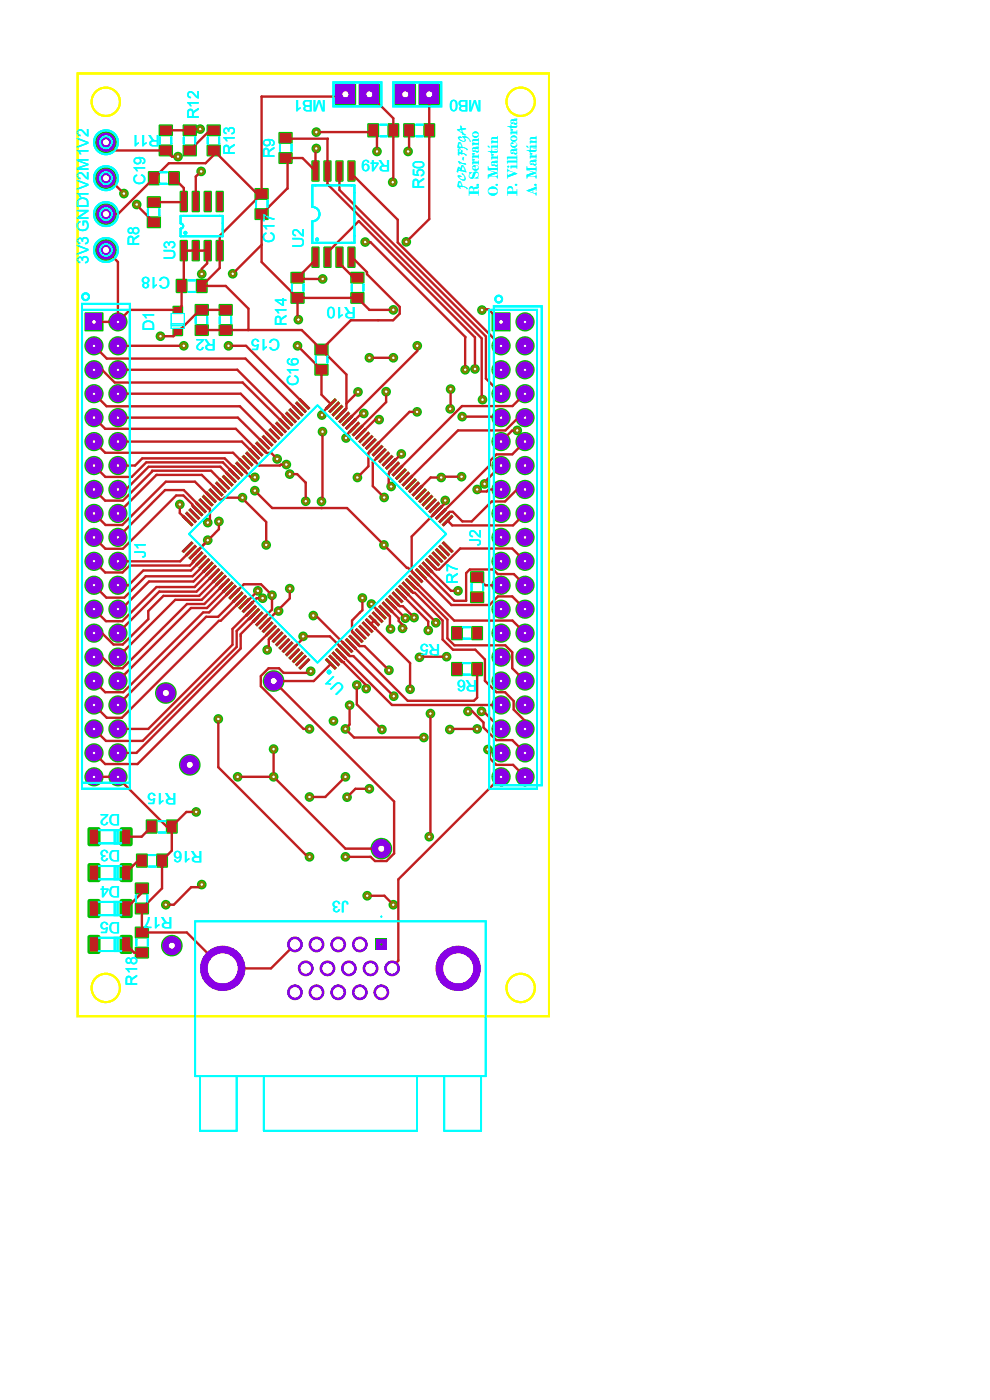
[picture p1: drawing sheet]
<svg xmlns="http://www.w3.org/2000/svg" width="210mm" height="297mm" viewBox="0 0 210 297" stroke-linecap="round" stroke-linejoin="round" font-family="sans-serif">
<defs><g id="words">
<g font-size="3.3" fill="#0ff">
<text x="69.1" y="21.2" transform="rotate(-180 69.1 21.2)">MB1</text>
<text x="102.2" y="21.2" transform="rotate(-180 102.2 21.2)">MB0</text>
<text x="33.9" y="28.7" transform="rotate(-180 33.9 28.7)">R11</text>
<text x="42.2" y="25.2" transform="rotate(-90 42.2 25.2)">R12</text>
<text x="49.8" y="32.9" transform="rotate(-90 49.8 32.9)">R13</text>
<text x="58.2" y="33.6" transform="rotate(-90 58.2 33.6)">R9</text>
<text x="82.8" y="33.9" transform="rotate(-180 82.8 33.9)">R49</text>
<text x="30.8" y="39.2" transform="rotate(-90 30.8 39.2)">C19</text>
<text x="90" y="40" transform="rotate(-90 90 40)">R50</text>
<text x="29.5" y="52.2" transform="rotate(-90 29.5 52.2)">R8</text>
<text x="58.2" y="51.5" transform="rotate(-90 58.2 51.5)">C17</text>
<text x="64.5" y="52.7" transform="rotate(-90 64.5 52.7)">U2</text>
<text x="18.8" y="56" transform="rotate(-90 18.8 56)">3V3 GND1V2M1V2</text>
<text x="36.1" y="58.7" transform="rotate(-180 36.1 58.7)">C18</text>
<text x="37.2" y="55.2" transform="rotate(-90 37.2 55.2)">U3</text>
<text x="75.5" y="65.1" transform="rotate(-180 75.5 65.1)">R10</text>
<text x="32.7" y="70.2" transform="rotate(-90 32.7 70.2)">D1</text>
<text x="45.8" y="71.8" transform="rotate(-180 45.8 71.8)">R2</text>
<text x="59.4" y="71.8" transform="rotate(-180 59.4 71.8)">C15</text>
<text x="60.8" y="69.3" transform="rotate(-90 60.8 69.3)">R14</text>
<text x="63.3" y="82" transform="rotate(-90 63.3 82)">C16</text>
<text x="30.9" y="118.3" transform="rotate(-90 30.9 118.3)">J1</text>
<text x="102" y="115.8" transform="rotate(-90 102 115.8)">J2</text>
<text x="97.1" y="123.8" transform="rotate(-90 97.1 123.8)">R7</text>
<text x="93.3" y="136.5" transform="rotate(-180 93.3 136.5)">R5</text>
<text x="73.3" y="145.9" transform="rotate(-135 73.3 145.9)">U1</text>
<text x="101.2" y="144.2" transform="rotate(-180 101.2 144.2)">R6</text>
<text x="25.5" y="172.8" transform="rotate(-180 25.5 172.8)">D2</text>
<text x="37.4" y="168.3" transform="rotate(-180 37.4 168.3)">R15</text>
<text x="25.5" y="180.4" transform="rotate(-180 25.5 180.4)">D3</text>
<text x="42.9" y="180.6" transform="rotate(-180 42.9 180.6)">R16</text>
<text x="25.5" y="188" transform="rotate(-180 25.5 188)">D4</text>
<text x="74" y="191.1" transform="rotate(-180 74 191.1)">J3</text>
<text x="25.5" y="195.6" transform="rotate(-180 25.5 195.6)">D5</text>
<text x="36.6" y="194.6" transform="rotate(-180 36.6 194.6)">R17</text>
<text x="29.1" y="209.1" transform="rotate(-90 29.1 209.1)">R18</text>
</g>
<g font-size="3.2" fill="#0ff">
<text x="101.6" y="41.6" transform="rotate(-90 101.6 41.6)">R. Serrano</text>
<text x="105.6" y="41.6" transform="rotate(-90 105.6 41.6)">O. Martín</text>
<text x="109.7" y="41.6" transform="rotate(-90 109.7 41.6)">P. Villacorta</text>
<text x="113.8" y="41.6" transform="rotate(-90 113.8 41.6)">A. Martín</text>
</g>
<text font-size="2.3" fill="#0ff" x="98.8" y="40.1" transform="rotate(-90 98.8 40.1)">PCB1-FPGA</text>
</g></defs>
<g fill="#c0c000">
<path d="M28.8 201.1h2.6v2h-2.6zM28.8 196.8h2.6v2h-2.6zM19 198.8h1.8v3.1h-1.8zM25.9 198.8h1.7v3.1h-1.7zM28.8 187.5h2.6v2h-2.6zM28.8 191.7h2.6v2.1h-2.6zM19 191.2h1.8v3.1h-1.8zM25.9 191.2h1.7v3.1h-1.7zM19 183.6h1.8v3h-1.8zM25.9 183.6h1.7v3h-1.7zM19 176h1.8v3h-1.8zM25.9 176h1.7v3h-1.7zM29.1 181.3h2v2.6h-2zM33.4 181.3h2v2.6h-2zM31.2 174.1h2v2.5h-2zM35.4 174.1h2.1v2.5h-2.1zM41.5 64.7h2.6v2.1h-2.6zM41.5 69h2.6v2h-2.6zM46.6 64.7h2.5v2.1h-2.5zM46.6 69h2.5v2h-2.5zM36.8 65.1h1.8v1.3h-1.8zM36.8 69.8h1.8v1.3h-1.8zM37.5 59.4h2v2.5h-2zM41.8 59.4h2v2.5h-2zM38.4 51.1h1.2v4.1h-1.2zM40.9 51.1h1.3v4.1h-1.3zM43.4 51.1h1.3v4.1h-1.3zM46 51.1h1.2v4.1h-1.2zM46 40.7h1.2v4.1h-1.2zM43.4 40.7h1.3v4.1h-1.3zM40.9 40.7h1.3v4.1h-1.3zM38.4 40.7h1.2v4.1h-1.2zM31.4 41.9h2.5v2h-2.5zM31.4 46.1h2.5v2.1h-2.5zM35.9 36.5h2v2.6h-2zM31.6 36.5h2.1v2.6h-2.1zM33.9 26.6h2.5v2.1h-2.5zM33.9 30.9h2.5v2h-2.5zM39 26.6h2.5v2.1h-2.5zM39 30.9h2.5v2h-2.5zM44.1 26.6h2.5v2.1h-2.5zM44.1 30.9h2.5v2h-2.5zM61.8 62.2h2.6v2h-2.6zM61.8 57.9h2.6v2h-2.6zM66.9 77.4h2.6v2.1h-2.6zM66.9 73.2h2.6v2h-2.6zM74.5 62.2h2.6v2h-2.6zM74.5 57.9h2.6v2h-2.6zM66.3 52.5h1.3v4.1h-1.3zM68.8 52.5h1.3v4.1h-1.3zM71.4 52.5h1.2v4.1h-1.2zM73.9 52.5h1.3v4.1h-1.3zM73.9 34.2h1.3v4.1h-1.3zM71.4 34.2h1.2v4.1h-1.2zM68.8 34.2h1.3v4.1h-1.3zM66.3 34.2h1.3v4.1h-1.3zM54.2 44.4h2.6v2h-2.6zM54.2 40.1h2.6v2.1h-2.6zM59.3 32.5h2.5v2h-2.5zM59.3 28.2h2.5v2.1h-2.5z" fill-rule="evenodd"/>
<path d="M68.9 140l.4-.4 2.2 2.1-.5 .4z" fill-rule="evenodd"/>
<path d="M70.1 138.9l2.1 2.1-.4 .4-2.2-2.1z" fill-rule="evenodd"/>
<path d="M70.7 138.2l2.2 2.1-.5 .4-2.1-2.1z" fill-rule="evenodd"/>
<path d="M71 137.9l.5-.4 2.1 2.1-.4 .4z" fill-rule="evenodd"/>
<path d="M72.2 136.7l2.1 2.2-.4 .4-2.1-2.1z" fill-rule="evenodd"/>
<path d="M72.4 136.4l.5-.4 2.1 2.1-.5 .5z" fill-rule="evenodd"/>
<path d="M73.6 135.3l2.1 2.2-.4 .4-2.1-2.1z" fill-rule="evenodd"/>
<path d="M74.3 134.6l2.1 2.1-.4 .5-2.1-2.2z" fill-rule="evenodd"/>
<path d="M75 133.9l2.1 2.1-.4 .4-2.1-2.1z" fill-rule="evenodd"/>
<path d="M75.7 133.2l2.1 2.1-.4 .5-2.1-2.2z" fill-rule="evenodd"/>
<path d="M76.4 132.5l2.1 2.1-.4 .4-2.1-2.1z" fill-rule="evenodd"/>
<path d="M77.1 131.8l2.1 2.1-.4 .4-2.1-2.1z" fill-rule="evenodd"/>
<path d="M77.8 131.1l2.1 2.1-.4 .4-2.1-2.1z" fill-rule="evenodd"/>
<path d="M78.5 130.4l2.1 2.1-.4 .4-2.1-2.1z" fill-rule="evenodd"/>
<path d="M79.2 129.7l2.2 2.1-.5 .4-2.1-2.1z" fill-rule="evenodd"/>
<path d="M79.9 128.9l2.1 2.2-.4 .4-2.1-2.1z" fill-rule="evenodd"/>
<path d="M80.6 128.3l2.2 2.1-.5 .4-2.1-2.1z" fill-rule="evenodd"/>
<path d="M81.4 127.6l2.1 2.1-.4 .4-2.2-2.1z" fill-rule="evenodd"/>
<path d="M82.1 126.8l2.1 2.1-.4 .5-2.1-2.1z" fill-rule="evenodd"/>
<path d="M82.8 126.2l2.1 2.1-.4 .4-2.2-2.1z" fill-rule="evenodd"/>
<path d="M83.5 125.4l2.1 2.2-.4 .4-2.1-2.1z" fill-rule="evenodd"/>
<path d="M84.2 124.7l2.1 2.1-.4 .5-2.1-2.2z" fill-rule="evenodd"/>
<path d="M84.5 124.4l.4-.4 2.1 2.1-.4 .4z" fill-rule="evenodd"/>
<path d="M85.6 123.3l2.1 2.1-.4 .5-2.1-2.2z" fill-rule="evenodd"/>
<path d="M86.3 122.6l2.1 2.1-.4 .4-2.1-2.1z" fill-rule="evenodd"/>
<path d="M86.6 122.3l.4-.4 2.1 2.1-.4 .4z" fill-rule="evenodd"/>
<path d="M87.7 121.2l2.1 2.1-.4 .4-2.1-2.1z" fill-rule="evenodd"/>
<path d="M88.4 120.5l2.2 2.1-.5 .4-2.1-2.1z" fill-rule="evenodd"/>
<path d="M88.7 120.2l.5-.4 2.1 2.1-.5 .4z" fill-rule="evenodd"/>
<path d="M89.8 119.1l2.1 2.1-.4 .4-2.1-2.1z" fill-rule="evenodd"/>
<path d="M90.6 118.4l2.1 2.1-.5 .4-2.1-2.1z" fill-rule="evenodd"/>
<path d="M90.8 118.1l.5-.5 2.1 2.2-.4 .4z" fill-rule="evenodd"/>
<path d="M91.5 117.3l.4-.4 2.2 2.1-.5 .5z" fill-rule="evenodd"/>
<path d="M92.7 116.2l2.1 2.2-.4 .4-2.2-2.1z" fill-rule="evenodd"/>
<path d="M93 116l.4-.5 2.1 2.1-.4 .5z" fill-rule="evenodd"/>
<path d="M93.7 115.2l.4-.4 2.1 2.1-.4 .4z" fill-rule="evenodd"/>
<path d="M93.7 111.3l2.1-2.1 .4 .4-2.1 2.1z" fill-rule="evenodd"/>
<path d="M93 110.6l2.1-2.1 .4 .4-2.1 2.1z" fill-rule="evenodd"/>
<path d="M92.2 109.9l2.2-2.1 .4 .4-2.1 2.1z" fill-rule="evenodd"/>
<path d="M91.5 109.2l2.1-2.1 .5 .4-2.2 2.1z" fill-rule="evenodd"/>
<path d="M90.8 108.5l2.2-2.1 .4 .4-2.1 2.1z" fill-rule="evenodd"/>
<path d="M90.1 107.8l2.1-2.1 .5 .4-2.1 2.1z" fill-rule="evenodd"/>
<path d="M89.4 107.1l2.1-2.2 .4 .5-2.1 2.1z" fill-rule="evenodd"/>
<path d="M88.7 106.3l2.1-2.1 .5 .4-2.1 2.2z" fill-rule="evenodd"/>
<path d="M88 105.7l2.1-2.2 .5 .5-2.2 2.1z" fill-rule="evenodd"/>
<path d="M87.3 104.9l2.1-2.1 .4 .5-2.1 2.1z" fill-rule="evenodd"/>
<path d="M86.6 104.2l2.1-2.1 .4 .4-2.1 2.1z" fill-rule="evenodd"/>
<path d="M88 101.4l.4 .5-2.1 2.1-.4-.5z" fill-rule="evenodd"/>
<path d="M85.2 102.8l2.1-2.1 .4 .4-2.1 2.2z" fill-rule="evenodd"/>
<path d="M84.5 102.1l2.1-2.1 .4 .4-2.1 2.1z" fill-rule="evenodd"/>
<path d="M83.8 101.4l2.1-2.1 .4 .4-2.1 2.2z" fill-rule="evenodd"/>
<path d="M83.1 100.7l2.1-2.1 .4 .4-2.1 2.1z" fill-rule="evenodd"/>
<path d="M82.3 100l2.2-2.1 .4 .4-2.1 2.1z" fill-rule="evenodd"/>
<path d="M81.7 99.3l2.1-2.1 .4 .4-2.1 2.1z" fill-rule="evenodd"/>
<path d="M83.1 96.5l.4 .4-2.1 2.1-.5-.4z" fill-rule="evenodd"/>
<path d="M80.2 97.9l2.1-2.1 .5 .4-2.2 2.1z" fill-rule="evenodd"/>
<path d="M79.5 97.2l2.1-2.2 .4 .5-2.1 2.1z" fill-rule="evenodd"/>
<path d="M78.8 96.5l2.1-2.1 .5 .4-2.2 2.1z" fill-rule="evenodd"/>
<path d="M78.1 95.8l2.1-2.2 .4 .5-2.1 2.1z" fill-rule="evenodd"/>
<path d="M77.4 95l2.1-2.1 .4 .4-2.1 2.2z" fill-rule="evenodd"/>
<path d="M76.7 94.4l2.1-2.2 .4 .5-2.1 2.1z" fill-rule="evenodd"/>
<path d="M76 93.6l2.1-2.1 .4 .4-2.1 2.2z" fill-rule="evenodd"/>
<path d="M75.3 92.9l2.1-2.1 .4 .4-2.1 2.1z" fill-rule="evenodd"/>
<path d="M74.6 92.2l2.1-2.1 .4 .4-2.1 2.1z" fill-rule="evenodd"/>
<path d="M73.9 91.5l2.1-2.1 .4 .4-2.1 2.1z" fill-rule="evenodd"/>
<path d="M73.2 90.8l2.1-2.1 .4 .4-2.1 2.1z" fill-rule="evenodd"/>
<path d="M72.4 90.1l2.1-2.1 .5 .4-2.1 2.1z" fill-rule="evenodd"/>
<path d="M71.8 89.4l2.1-2.1 .4 .4-2.1 2.1z" fill-rule="evenodd"/>
<path d="M73.2 86.6l.4 .4-2.1 2.1-.5-.4z" fill-rule="evenodd"/>
<path d="M70.3 88l2.1-2.1 .5 .4-2.2 2.1z" fill-rule="evenodd"/>
<path d="M69.6 87.2l2.2-2.1 .4 .5-2.1 2.1z" fill-rule="evenodd"/>
<path d="M68.9 86.6l2.1-2.1 .5 .4-2.2 2.1z" fill-rule="evenodd"/>
<path d="M63.3 84.9l.4-.4 2.1 2.1-.4 .4z" fill-rule="evenodd"/>
<path d="M62.6 85.6l.4-.5 2.1 2.1-.4 .5z" fill-rule="evenodd"/>
<path d="M61.9 86.3l.4-.4 2.1 2.1-.4 .4z" fill-rule="evenodd"/>
<path d="M61.2 87l.4-.4 2.1 2.1-.4 .4z" fill-rule="evenodd"/>
<path d="M60.5 87.7l.4-.4 2.1 2.1-.4 .4z" fill-rule="evenodd"/>
<path d="M59.7 88.4l.5-.4 2.1 2.1-.5 .4z" fill-rule="evenodd"/>
<path d="M59.1 89.1l.4-.4 2.1 2.1-.4 .4z" fill-rule="evenodd"/>
<path d="M58.3 89.8l.5-.4 2.1 2.1-.4 .4z" fill-rule="evenodd"/>
<path d="M57.6 90.5l.4-.4 2.2 2.1-.5 .4z" fill-rule="evenodd"/>
<path d="M56.9 91.2l.5-.4 2.1 2.1-.4 .4z" fill-rule="evenodd"/>
<path d="M56.2 91.9l.4-.4 2.2 2.1-.5 .5z" fill-rule="evenodd"/>
<path d="M55.5 92.7l.4-.5 2.1 2.2-.4 .4z" fill-rule="evenodd"/>
<path d="M54.8 93.3l.4-.4 2.2 2.1-.5 .5z" fill-rule="evenodd"/>
<path d="M54.1 94.1l.4-.5 2.1 2.2-.4 .4z" fill-rule="evenodd"/>
<path d="M53.4 94.8l.4-.4 2.1 2.1-.4 .4z" fill-rule="evenodd"/>
<path d="M52.7 95.5l.4-.5 2.1 2.2-.4 .4z" fill-rule="evenodd"/>
<path d="M52 96.2l.4-.4 2.1 2.1-.4 .4z" fill-rule="evenodd"/>
<path d="M51.3 96.9l.4-.4 2.1 2.1-.4 .4z" fill-rule="evenodd"/>
<path d="M50.5 97.6l.5-.4 2.1 2.1-.4 .4z" fill-rule="evenodd"/>
<path d="M49.9 98.3l.4-.4 2.1 2.1-.4 .4z" fill-rule="evenodd"/>
<path d="M49.1 99l.5-.4 2.1 2.1-.4 .4z" fill-rule="evenodd"/>
<path d="M48.4 99.7l.5-.4 2.1 2.1-.5 .5z" fill-rule="evenodd"/>
<path d="M47.7 100.4l.4-.4 2.1 2.1-.4 .4z" fill-rule="evenodd"/>
<path d="M47 101.1l.5-.4 2.1 2.1-.5 .5z" fill-rule="evenodd"/>
<path d="M46.3 101.9l.4-.5 2.2 2.1-.5 .5z" fill-rule="evenodd"/>
<path d="M45.6 102.5l.4-.4 2.1 2.1-.4 .4z" fill-rule="evenodd"/>
<path d="M44.9 103.3l.4-.5 2.2 2.1-.5 .5z" fill-rule="evenodd"/>
<path d="M44.2 104l.4-.5 2.1 2.2-.4 .4z" fill-rule="evenodd"/>
<path d="M43.5 104.6l.4-.4 2.1 2.1-.4 .5z" fill-rule="evenodd"/>
<path d="M42.8 105.4l.4-.5 2.1 2.2-.4 .4z" fill-rule="evenodd"/>
<path d="M42.1 106.1l.4-.4 2.1 2.1-.4 .4z" fill-rule="evenodd"/>
<path d="M41.8 106.4l2.1 2.1-.4 .4-2.1-2.1z" fill-rule="evenodd"/>
<path d="M40.6 107.5l.5-.4 2.1 2.1-.4 .4z" fill-rule="evenodd"/>
<path d="M40 108.2l.4-.4 2.1 2.1-.4 .4z" fill-rule="evenodd"/>
<path d="M39.7 108.5l2.1 2.1-.4 .4-2.2-2.1z" fill-rule="evenodd"/>
<path d="M38.5 109.6l.4-.4 2.2 2.1-.5 .4z" fill-rule="evenodd"/>
<path d="M38.5 116.9l2.1-2.1 .5 .4-2.2 2.1z" fill-rule="evenodd"/>
<path d="M39.2 117.6l2.2-2.1 .4 .5-2.1 2.1z" fill-rule="evenodd"/>
<path d="M40 118.4l2.1-2.2 .4 .5-2.1 2.1z" fill-rule="evenodd"/>
<path d="M42.8 116.9l.4 .4-2.1 2.2-.5-.5z" fill-rule="evenodd"/>
<path d="M41.4 119.8l2.1-2.2 .4 .5-2.1 2.1z" fill-rule="evenodd"/>
<path d="M42.1 120.5l2.1-2.1 .4 .4-2.1 2.1z" fill-rule="evenodd"/>
<path d="M42.8 121.2l2.1-2.1 .4 .4-2.1 2.1z" fill-rule="evenodd"/>
<path d="M43.5 121.9l2.1-2.1 .4 .4-2.1 2.1z" fill-rule="evenodd"/>
<path d="M46.3 120.5l.4 .4-2.1 2.1-.4-.4z" fill-rule="evenodd"/>
<path d="M47 121.2l.5 .4-2.2 2.1-.4-.4z" fill-rule="evenodd"/>
<path d="M45.6 124l2.1-2.1 .4 .4-2.1 2.1z" fill-rule="evenodd"/>
<path d="M46.3 124.7l2.1-2.1 .5 .4-2.2 2.1z" fill-rule="evenodd"/>
<path d="M47 125.4l2.1-2.1 .5 .4-2.1 2.2z" fill-rule="evenodd"/>
<path d="M47.7 126.1l2.1-2.1 .4 .4-2.1 2.1z" fill-rule="evenodd"/>
<path d="M48.4 126.8l2.1-2.1 .5 .4-2.1 2.2z" fill-rule="evenodd"/>
<path d="M49.1 127.6l2.2-2.2 .4 .5-2.1 2.1z" fill-rule="evenodd"/>
<path d="M49.9 128.3l2.1-2.1 .4 .4-2.1 2.1z" fill-rule="evenodd"/>
<path d="M50.5 128.9l2.2-2.1 .4 .5-2.1 2.1z" fill-rule="evenodd"/>
<path d="M51.3 129.7l2.1-2.1 .4 .4-2.1 2.1z" fill-rule="evenodd"/>
<path d="M52 130.4l2.1-2.1 .4 .4-2.1 2.1z" fill-rule="evenodd"/>
<path d="M54.8 128.9l.4 .5-2.1 2.1-.4-.4z" fill-rule="evenodd"/>
<path d="M55.5 129.7l.4 .4-2.1 2.1-.4-.4z" fill-rule="evenodd"/>
<path d="M56.2 130.4l.4 .4-2.1 2.1-.4-.4z" fill-rule="evenodd"/>
<path d="M56.9 131.1l.5 .4-2.2 2.1-.4-.4z" fill-rule="evenodd"/>
<path d="M55.5 133.9l2.1-2.1 .4 .4-2.1 2.1z" fill-rule="evenodd"/>
<path d="M56.2 134.6l2.1-2.1 .5 .4-2.2 2.1z" fill-rule="evenodd"/>
<path d="M56.9 135.3l2.2-2.1 .4 .4-2.1 2.2z" fill-rule="evenodd"/>
<path d="M59.7 133.9l.5 .4-2.2 2.1-.4-.4z" fill-rule="evenodd"/>
<path d="M58.3 136.7l2.2-2.1 .4 .4-2.1 2.2z" fill-rule="evenodd"/>
<path d="M61.2 135.3l.4 .5-2.1 2.1-.4-.4z" fill-rule="evenodd"/>
<path d="M59.7 138.1l2.1-2.1 .5 .4-2.1 2.2z" fill-rule="evenodd"/>
<path d="M60.5 138.9l2.1-2.2 .4 .5-2.1 2.1z" fill-rule="evenodd"/>
<path d="M61.2 139.6l2.1-2.1 .4 .4-2.1 2.1z" fill-rule="evenodd"/>
<path d="M61.9 140.3l2.1-2.1 .4 .4-2.1 2.1z" fill-rule="evenodd"/>
<path d="M64.7 138.9l.4 .4-2.1 2.1-.4-.4z" fill-rule="evenodd"/>
<path d="M63.3 141.7l2.1-2.1 .4 .4-2.1 2.1z" fill-rule="evenodd"/>
<path d="M78.1 26.4h2.1v2.5h-2.1zM82.4 26.4h2.1v2.5h-2.1zM85.8 26.4h2v2.5h-2zM90 26.4h2.1v2.5h-2.1zM100.2 140.7h2v2.5h-2zM95.9 140.7h2.1v2.5h-2.1zM100.2 133.1h2v2.5h-2zM95.9 133.1h2.1v2.5h-2.1zM99.9 125.7h2.6v2h-2.6zM99.9 121.4h2.6v2h-2.6z" fill-rule="evenodd"/>
</g>
<g fill="none" stroke="#ff0" stroke-width=".42">
<path d="M16.5 15.6h100v200h-100z"/>
<circle cx="22.4" cy="21.6" r="3"/>
<circle cx="110.4" cy="21.6" r="3"/>
<circle cx="22.4" cy="209.6" r="3"/>
<circle cx="110.4" cy="209.6" r="3"/>
</g>
<g fill="none" stroke="#0ff" stroke-width=".42">
<path d="M70.7 17.5h10.2v5.1h-10.2zM83.4 17.5h10.2v5.1h-10.2zM33.9 29.1l.1 1.4M34 36.5h1.4M34.1 39h1.3M36.3 29.1l.1 1.4M39 29.1v1.4M41.4 29.1v1.4M44.1 29.1v1.4M46.5 29.1v1.4M59.4 30.7v1.3M61.9 30.6l-.1 1.4"/>
<path d="M66.3 39.3h.7M66.3 39.3v4.6a1.52 1.52 0 0 1 1.5 1.5 1.52 1.52 0 0 1-1.5 1.5M66.9 39.3h8.3v12.2h-8.9M80.6 26.5h1.4M80.6 28.9h1.5M88.3 26.5h1.4M88.3 28.9h1.4M31.4 44.4v1.4M33.8 44.4v1.3M38.3 45.8h.7M38.4 48.5l-.1 1.6M38.4 45.8l-.1 1.6a.55 .55 0 0 1 .6 .6 .55 .55 0 0 1-.6 .5"/>
<path d="M38.4 50.1h8.3M39 45.8h8.2M40 59.5h1.4M46.6 50.1h.7M47.3 47.3l-.1 1.3M47.3 45.8l-.1 1.5M47.3 48.6l-.1 1.5M54.4 42.6l-.1 1.3M56.8 42.5v1.4M66.3 46.9v4.6M17.4 64.5h10.2v101.6h-10.2zM17.4 65.7h10.2v101.6h-10.2z"/>
<path d="M40 61.9h1.4M41.5 67.2l.1 1.4M43.9 67.2l.1 1.4M46.6 67.2l.1 1.4M49 67.2l.1 1.4M62 60.4l-.1 1.3M64.4 60.3v1.4M67.1 75.6l-.1 1.4M69.5 75.6v1.4M74.7 60.4l-.1 1.3M77.1 60.3v1.4M103.8 65.7h10.1v101.6h-10.1z"/>
<path d="M104.8 65h10.1v101.6h-10.1zM98.3 133.1h1.4M98.4 135.5h1.3M100.1 123.9l-.1 1.3M102.5 123.8v1.4M98.3 140.7h1.4M98.4 143.1h1.3M21 176.1h4.8M21 178.9h4.8M24.3 176.1h.6v2.8h-.6zM33.7 174.2h1.4M33.7 176.6h1.4"/>
<path d="M21 199h4.8M21 191.3h4.8M21 194.1h4.8M21 183.7h4.8M21 186.5h4.8M24.3 199h.6v2.8h-.6zM24.3 191.3h.6v2.8h-.6zM24.3 183.7h.6v2.8h-.6zM28.8 189.9l.1 1.5M29 199.3l-.1 1.3M31.2 189.9l.1 1.4M31.4 199.2v1.4"/>
<path d="M31.6 181.4h1.4M31.6 183.9h1.4M21 201.8h4.8"/>
<circle cx="22.5" cy="37.8" r="2.54"/>
<circle cx="22.5" cy="30.2" r="2.54"/>
<circle cx="22.5" cy="30.2" r="1.27"/>
<circle cx="22.5" cy="37.8" r="1.27"/>
<circle cx="22.5" cy="45.4" r="2.54"/>
<circle cx="22.5" cy="53" r="2.54"/>
<circle cx="22.5" cy="45.4" r="1.27"/>
<circle cx="22.5" cy="53" r="1.27"/>
<circle cx="39.3" cy="49.4" r=".21"/>
<circle cx="67.3" cy="50.8" r=".21"/>
<circle cx="18.2" cy="62.9" r=".72"/>
<circle cx="105.8" cy="63.5" r=".72"/>
</g>
<path d="M36.3 66.5h2.8v3.2h-2.8zM36.3 69.1h2.9M36.3 68.7h2.9M80.8 194.4l.2 .1z" fill="none" stroke="#0ff" stroke-width=".21"/>
<path d="M67.4 86l27.3 27.3-27.3 27.3-27.3-27.3zM41.4 195.5h61.6v32.8h-61.6zM42.4 228.3v11.6h7.8v-11.6M56 228.3v11.6h32.5v-11.6M94.2 228.3v11.6h7.9v-11.6" fill="none" stroke="#0ff" stroke-width=".38"/>
<circle cx="69.8" cy="142.6" r=".25" fill="none" stroke="#0ff" stroke-width=".51"/>
<g fill="#00c000">
<path d="M28.7 200.8h2.8l.1 .2v2.2l-.1 .2h-2.8l-.1-.2v-2.2z" fill-rule="evenodd"/>
<path d="M28.7 196.6h2.8l.1 .1v2.2l-.1 .2h-2.8l-.1-.2v-2.2z" fill-rule="evenodd"/>
<path d="M18.7 198.5l.3-.2h1.8a.45 .45 0 0 1 .5 .5v3.1a.45 .45 0 0 1-.5 .5h-1.8a.45 .45 0 0 1-.5-.5v-3.1z" fill-rule="evenodd"/>
<path d="M25.5 198.5l.3-.2h1.8a.45 .45 0 0 1 .6 .5v3.1a.45 .45 0 0 1-.6 .5h-1.7a.45 .45 0 0 1-.5-.5v-3.1z" fill-rule="evenodd"/>
<path d="M28.6 187.4l.1-.2h2.8l.1 .2v2.2l-.1 .1h-2.8l-.1-.1z" fill-rule="evenodd"/>
<path d="M28.6 191.6l.1-.1h2.8l.1 .1v2.2l-.1 .2h-2.8l-.1-.2z" fill-rule="evenodd"/>
<path d="M18.7 190.8l.3-.1h1.8a.45 .45 0 0 1 .5 .5v3.1a.45 .45 0 0 1-.5 .5h-1.8a.45 .45 0 0 1-.5-.5v-3.2z" fill-rule="evenodd"/>
<path d="M25.5 190.8l.3-.1h1.8a.45 .45 0 0 1 .6 .5v3.1a.45 .45 0 0 1-.6 .5h-1.7a.45 .45 0 0 1-.5-.5v-3.2z" fill-rule="evenodd"/>
<path d="M18.7 183.2l.3-.1h1.8a.45 .45 0 0 1 .5 .5v3a.45 .45 0 0 1-.5 .6h-1.8a.45 .45 0 0 1-.5-.6v-3.1z" fill-rule="evenodd"/>
<path d="M25.5 183.2l.3-.1h1.8a.45 .45 0 0 1 .6 .5v3a.45 .45 0 0 1-.6 .6h-1.7a.45 .45 0 0 1-.5-.6v-3.1z" fill-rule="evenodd"/>
<path d="M18.7 175.6l.3-.1h1.8a.45 .45 0 0 1 .5 .5v3a.45 .45 0 0 1-.5 .5h-1.8a.45 .45 0 0 1-.5-.5v-3.1z" fill-rule="evenodd"/>
<path d="M25.5 175.6l.3-.1h1.8a.45 .45 0 0 1 .6 .5v3a.45 .45 0 0 1-.6 .5h-1.7a.45 .45 0 0 1-.5-.5v-3.1z" fill-rule="evenodd"/>
<path d="M28.9 181.2l.1-.1h2.2l.2 .1v2.7l-.2 .2h-2.2l-.2-.2z" fill-rule="evenodd"/>
<path d="M33.1 181.2l.2-.1h2.2l.1 .1v2.7l-.1 .2h-2.2l-.2-.2z" fill-rule="evenodd"/>
<path d="M30.9 173.9l.2-.1h2.2l.1 .2v2.7l-.1 .2h-2.2l-.2-.2z" fill-rule="evenodd"/>
<path d="M35.2 173.9l.1-.1h2.2l.2 .2v2.7l-.2 .2h-2.2l-.1-.2z" fill-rule="evenodd"/>
<path d="M41.3 64.6l.1-.1h2.8l.1 .1v2.2l-.1 .2h-2.8l-.1-.2z" fill-rule="evenodd"/>
<path d="M41.3 68.9l.1-.2h2.8l.1 .2v2.2l-.1 .2h-2.8l-.1-.2z" fill-rule="evenodd"/>
<path d="M46.4 64.6l.1-.1h2.7l.2 .1v2.2l-.2 .2h-2.7l-.1-.2z" fill-rule="evenodd"/>
<path d="M46.4 68.9l.1-.2h2.7l.2 .2v2.2l-.2 .2h-2.7l-.1-.2z" fill-rule="evenodd"/>
<path d="M36.7 64.9h2l.2 .1v1.5l-.2 .1h-2l-.1-.1v-1.5z" fill-rule="evenodd"/>
<path d="M36.7 69.6h2l.2 .1v1.5l-.2 .1h-2l-.1-.1v-1.5z" fill-rule="evenodd"/>
<path d="M37.3 59.3l.1-.2h2.2l.2 .2v2.7l-.2 .2h-2.2l-.1-.2z" fill-rule="evenodd"/>
<path d="M41.6 59.3l.1-.2h2.2l.2 .2v2.7l-.2 .2h-2.2l-.2-.2z" fill-rule="evenodd"/>
<path d="M38.2 50.9h1.5l.2 .2v4.2l-.2 .2h-1.4l-.2-.2v-4.2z" fill-rule="evenodd"/>
<path d="M40.8 50.9h1.4l.2 .2v4.2l-.2 .2h-1.4l-.2-.2v-4.2z" fill-rule="evenodd"/>
<path d="M43.3 50.9h1.5l.2 .2v4.2l-.2 .2h-1.5l-.1-.2v-4.2z" fill-rule="evenodd"/>
<path d="M45.8 50.9h1.5l.2 .2v4.2l-.2 .2h-1.4l-.2-.2v-4.2z" fill-rule="evenodd"/>
<path d="M45.8 40.6l.1-.1h1.4l.2 .1v4.3l-.2 .1h-1.4l-.2-.1z" fill-rule="evenodd"/>
<path d="M43.2 40.6l.1-.1h1.5l.2 .1v4.3l-.2 .1h-1.5l-.1-.1z" fill-rule="evenodd"/>
<path d="M40.7 40.6l.1-.1h1.4l.2 .1v4.3l-.2 .1h-1.4l-.2-.1z" fill-rule="evenodd"/>
<path d="M38.1 40.6l.2-.1h1.4l.2 .1v4.3l-.2 .1h-1.4l-.2-.1z" fill-rule="evenodd"/>
<path d="M31.1 41.8l.2-.2h2.7l.2 .2v2.2l-.2 .2h-2.7l-.2-.2z" fill-rule="evenodd"/>
<path d="M31.1 46.1l.2-.2h2.7l.2 .2v2.2l-.2 .1h-2.7l-.2-.1z" fill-rule="evenodd"/>
<path d="M35.6 36.4l.2-.1h2.2l.2 .1v2.8l-.2 .1h-2.2l-.2-.1z" fill-rule="evenodd"/>
<path d="M31.4 36.4l.1-.1h2.2l.2 .1v2.8l-.2 .1h-2.2l-.1-.1z" fill-rule="evenodd"/>
<path d="M33.7 26.5l.1-.1h2.7l.2 .1v2.2l-.2 .2h-2.7l-.1-.2z" fill-rule="evenodd"/>
<path d="M33.7 30.8l.1-.2h2.7l.2 .2v2.2l-.2 .2h-2.7l-.1-.2z" fill-rule="evenodd"/>
<path d="M38.7 26.5l.2-.1h2.7l.2 .1v2.2l-.2 .2h-2.7l-.2-.2z" fill-rule="evenodd"/>
<path d="M38.7 30.8l.2-.2h2.7l.2 .2v2.2l-.2 .2h-2.7l-.2-.2z" fill-rule="evenodd"/>
<path d="M43.8 26.5l.2-.1h2.7l.2 .1v2.2l-.2 .2h-2.7l-.2-.2z" fill-rule="evenodd"/>
<path d="M43.8 30.8l.2-.2h2.7l.2 .2v2.2l-.2 .2h-2.7l-.2-.2z" fill-rule="evenodd"/>
<path d="M61.8 61.9h2.7l.1 .2v2.2l-.1 .2h-2.7l-.2-.2v-2.2z" fill-rule="evenodd"/>
<path d="M61.8 57.7h2.7l.1 .1v2.2l-.1 .2h-2.7l-.2-.2v-2.2z" fill-rule="evenodd"/>
<path d="M66.8 77.2h2.8l.1 .1v2.2l-.1 .2h-2.8l-.1-.2v-2.2z" fill-rule="evenodd"/>
<path d="M66.8 72.9h2.8l.1 .2v2.2l-.1 .1h-2.8l-.1-.1v-2.2z" fill-rule="evenodd"/>
<path d="M74.5 61.9h2.7l.1 .2v2.2l-.1 .2h-2.7l-.2-.2v-2.2z" fill-rule="evenodd"/>
<path d="M74.5 57.7h2.7l.1 .1v2.2l-.1 .2h-2.7l-.2-.2v-2.2z" fill-rule="evenodd"/>
<path d="M66.2 52.3h1.4l.2 .2v4.2l-.2 .2h-1.4l-.2-.2v-4.2z" fill-rule="evenodd"/>
<path d="M68.7 52.3h1.5l.2 .2v4.2l-.2 .2h-1.5l-.1-.2v-4.2z" fill-rule="evenodd"/>
<path d="M71.2 52.3h1.5l.2 .2v4.2l-.2 .2h-1.4l-.2-.2v-4.2z" fill-rule="evenodd"/>
<path d="M73.8 52.3h1.5l.1 .2v4.2l-.1 .2h-1.5l-.1-.2v-4.2z" fill-rule="evenodd"/>
<path d="M73.7 34.1l.1-.1h1.5l.1 .2v4.2l-.1 .2h-1.5l-.1-.2z" fill-rule="evenodd"/>
<path d="M71.2 34.1l.1-.1h1.4l.2 .2v4.2l-.2 .2h-1.4l-.2-.2z" fill-rule="evenodd"/>
<path d="M68.6 34.1l.1-.1h1.5l.2 .2v4.2l-.2 .2h-1.5l-.1-.2z" fill-rule="evenodd"/>
<path d="M66.1 34.1l.1-.1h1.4l.2 .2v4.2l-.2 .2h-1.4l-.2-.2z" fill-rule="evenodd"/>
<path d="M54.1 44.2h2.8l.1 .1v2.2l-.1 .2h-2.8l-.1-.2v-2.2z" fill-rule="evenodd"/>
<path d="M54.1 39.9h2.8l.1 .1v2.2l-.1 .2h-2.8l-.1-.2v-2.2z" fill-rule="evenodd"/>
<path d="M59.2 32.3h2.7l.2 .1v2.2l-.2 .2h-2.7l-.1-.2v-2.2z" fill-rule="evenodd"/>
<path d="M59.2 28h2.7l.2 .2v2.2l-.2 .1h-2.7l-.1-.1v-2.2z" fill-rule="evenodd"/>
<path d="M68.9 140l.4-.4 2.2 2.1-.5 .4z" fill-rule="evenodd"/>
<path d="M70.1 138.9l2.1 2.1-.4 .4-2.2-2.1z" fill-rule="evenodd"/>
<path d="M70.7 138.2l2.2 2.1-.5 .4-2.1-2.1z" fill-rule="evenodd"/>
<path d="M71 137.9l.5-.4 2.1 2.1-.4 .4z" fill-rule="evenodd"/>
<path d="M72.2 136.7l2.1 2.2-.4 .4-2.1-2.1z" fill-rule="evenodd"/>
<path d="M72.4 136.4l.5-.4 2.1 2.1-.5 .5z" fill-rule="evenodd"/>
<path d="M73.6 135.3l2.1 2.2-.4 .4-2.1-2.1z" fill-rule="evenodd"/>
<path d="M74.3 134.6l2.1 2.1-.4 .5-2.1-2.2z" fill-rule="evenodd"/>
<path d="M75 133.9l2.1 2.1-.4 .4-2.1-2.1z" fill-rule="evenodd"/>
<path d="M75.7 133.2l2.1 2.1-.4 .5-2.1-2.2z" fill-rule="evenodd"/>
<path d="M76.4 132.5l2.1 2.1-.4 .4-2.1-2.1z" fill-rule="evenodd"/>
<path d="M77.1 131.8l2.1 2.1-.4 .4-2.1-2.1z" fill-rule="evenodd"/>
<path d="M77.8 131.1l2.1 2.1-.4 .4-2.1-2.1z" fill-rule="evenodd"/>
<path d="M78.5 130.4l2.1 2.1-.4 .4-2.1-2.1z" fill-rule="evenodd"/>
<path d="M79.2 129.7l2.2 2.1-.5 .4-2.1-2.1z" fill-rule="evenodd"/>
<path d="M79.9 128.9l2.1 2.2-.4 .4-2.1-2.1z" fill-rule="evenodd"/>
<path d="M80.6 128.3l2.2 2.1-.5 .4-2.1-2.1z" fill-rule="evenodd"/>
<path d="M81.4 127.6l2.1 2.1-.4 .4-2.2-2.1z" fill-rule="evenodd"/>
<path d="M82.1 126.8l2.1 2.1-.4 .5-2.1-2.1z" fill-rule="evenodd"/>
<path d="M82.8 126.2l2.1 2.1-.4 .4-2.2-2.1z" fill-rule="evenodd"/>
<path d="M83.5 125.4l2.1 2.2-.4 .4-2.1-2.1z" fill-rule="evenodd"/>
<path d="M84.2 124.7l2.1 2.1-.4 .5-2.1-2.2z" fill-rule="evenodd"/>
<path d="M84.5 124.4l.4-.4 2.1 2.1-.4 .4z" fill-rule="evenodd"/>
<path d="M85.6 123.3l2.1 2.1-.4 .5-2.1-2.2z" fill-rule="evenodd"/>
<path d="M86.3 122.6l2.1 2.1-.4 .4-2.1-2.1z" fill-rule="evenodd"/>
<path d="M86.6 122.3l.4-.4 2.1 2.1-.4 .4z" fill-rule="evenodd"/>
<path d="M87.7 121.2l2.1 2.1-.4 .4-2.1-2.1z" fill-rule="evenodd"/>
<path d="M88.4 120.5l2.2 2.1-.5 .4-2.1-2.1z" fill-rule="evenodd"/>
<path d="M88.7 120.2l.5-.4 2.1 2.1-.5 .4z" fill-rule="evenodd"/>
<path d="M89.8 119.1l2.1 2.1-.4 .4-2.1-2.1z" fill-rule="evenodd"/>
<path d="M90.6 118.4l2.1 2.1-.5 .4-2.1-2.1z" fill-rule="evenodd"/>
<path d="M90.8 118.1l.5-.5 2.1 2.2-.4 .4z" fill-rule="evenodd"/>
<path d="M91.5 117.3l.4-.4 2.2 2.1-.5 .5z" fill-rule="evenodd"/>
<path d="M92.7 116.2l2.1 2.2-.4 .4-2.2-2.1z" fill-rule="evenodd"/>
<path d="M93 116l.4-.5 2.1 2.1-.4 .5z" fill-rule="evenodd"/>
<path d="M93.7 115.2l.4-.4 2.1 2.1-.4 .4z" fill-rule="evenodd"/>
<path d="M93.7 111.3l2.1-2.1 .4 .4-2.1 2.1z" fill-rule="evenodd"/>
<path d="M93 110.6l2.1-2.1 .4 .4-2.1 2.1z" fill-rule="evenodd"/>
<path d="M92.2 109.9l2.2-2.1 .4 .4-2.1 2.1z" fill-rule="evenodd"/>
<path d="M91.5 109.2l2.1-2.1 .5 .4-2.2 2.1z" fill-rule="evenodd"/>
<path d="M90.8 108.5l2.2-2.1 .4 .4-2.1 2.1z" fill-rule="evenodd"/>
<path d="M90.1 107.8l2.1-2.1 .5 .4-2.1 2.1z" fill-rule="evenodd"/>
<path d="M89.4 107.1l2.1-2.2 .4 .5-2.1 2.1z" fill-rule="evenodd"/>
<path d="M88.7 106.3l2.1-2.1 .5 .4-2.1 2.2z" fill-rule="evenodd"/>
<path d="M88 105.7l2.1-2.2 .5 .5-2.2 2.1z" fill-rule="evenodd"/>
<path d="M87.3 104.9l2.1-2.1 .4 .5-2.1 2.1z" fill-rule="evenodd"/>
<path d="M86.6 104.2l2.1-2.1 .4 .4-2.1 2.1z" fill-rule="evenodd"/>
<path d="M88 101.4l.4 .5-2.1 2.1-.4-.5z" fill-rule="evenodd"/>
<path d="M85.2 102.8l2.1-2.1 .4 .4-2.1 2.2z" fill-rule="evenodd"/>
<path d="M84.5 102.1l2.1-2.1 .4 .4-2.1 2.1z" fill-rule="evenodd"/>
<path d="M83.8 101.4l2.1-2.1 .4 .4-2.1 2.2z" fill-rule="evenodd"/>
<path d="M83.1 100.7l2.1-2.1 .4 .4-2.1 2.1z" fill-rule="evenodd"/>
<path d="M82.3 100l2.2-2.1 .4 .4-2.1 2.1z" fill-rule="evenodd"/>
<path d="M81.7 99.3l2.1-2.1 .4 .4-2.1 2.1z" fill-rule="evenodd"/>
<path d="M83.1 96.5l.4 .4-2.1 2.1-.5-.4z" fill-rule="evenodd"/>
<path d="M80.2 97.9l2.1-2.1 .5 .4-2.2 2.1z" fill-rule="evenodd"/>
<path d="M79.5 97.2l2.1-2.2 .4 .5-2.1 2.1z" fill-rule="evenodd"/>
<path d="M78.8 96.5l2.1-2.1 .5 .4-2.2 2.1z" fill-rule="evenodd"/>
<path d="M78.1 95.8l2.1-2.2 .4 .5-2.1 2.1z" fill-rule="evenodd"/>
<path d="M77.4 95l2.1-2.1 .4 .4-2.1 2.2z" fill-rule="evenodd"/>
<path d="M76.7 94.4l2.1-2.2 .4 .5-2.1 2.1z" fill-rule="evenodd"/>
<path d="M76 93.6l2.1-2.1 .4 .4-2.1 2.2z" fill-rule="evenodd"/>
<path d="M75.3 92.9l2.1-2.1 .4 .4-2.1 2.1z" fill-rule="evenodd"/>
<path d="M74.6 92.2l2.1-2.1 .4 .4-2.1 2.1z" fill-rule="evenodd"/>
<path d="M73.9 91.5l2.1-2.1 .4 .4-2.1 2.1z" fill-rule="evenodd"/>
<path d="M73.2 90.8l2.1-2.1 .4 .4-2.1 2.1z" fill-rule="evenodd"/>
<path d="M72.4 90.1l2.1-2.1 .5 .4-2.1 2.1z" fill-rule="evenodd"/>
<path d="M71.8 89.4l2.1-2.1 .4 .4-2.1 2.1z" fill-rule="evenodd"/>
<path d="M73.2 86.6l.4 .4-2.1 2.1-.5-.4z" fill-rule="evenodd"/>
<path d="M70.3 88l2.1-2.1 .5 .4-2.2 2.1z" fill-rule="evenodd"/>
<path d="M69.6 87.2l2.2-2.1 .4 .5-2.1 2.1z" fill-rule="evenodd"/>
<path d="M68.9 86.6l2.1-2.1 .5 .4-2.2 2.1z" fill-rule="evenodd"/>
<path d="M63.3 84.9l.4-.4 2.1 2.1-.4 .4z" fill-rule="evenodd"/>
<path d="M62.6 85.6l.4-.5 2.1 2.1-.4 .5z" fill-rule="evenodd"/>
<path d="M61.9 86.3l.4-.4 2.1 2.1-.4 .4z" fill-rule="evenodd"/>
<path d="M61.2 87l.4-.4 2.1 2.1-.4 .4z" fill-rule="evenodd"/>
<path d="M60.5 87.7l.4-.4 2.1 2.1-.4 .4z" fill-rule="evenodd"/>
<path d="M59.7 88.4l.5-.4 2.1 2.1-.5 .4z" fill-rule="evenodd"/>
<path d="M59.1 89.1l.4-.4 2.1 2.1-.4 .4z" fill-rule="evenodd"/>
<path d="M58.3 89.8l.5-.4 2.1 2.1-.4 .4z" fill-rule="evenodd"/>
<path d="M57.6 90.5l.4-.4 2.2 2.1-.5 .4z" fill-rule="evenodd"/>
<path d="M56.9 91.2l.5-.4 2.1 2.1-.4 .4z" fill-rule="evenodd"/>
<path d="M56.2 91.9l.4-.4 2.2 2.1-.5 .5z" fill-rule="evenodd"/>
<path d="M55.5 92.7l.4-.5 2.1 2.2-.4 .4z" fill-rule="evenodd"/>
<path d="M54.8 93.3l.4-.4 2.2 2.1-.5 .5z" fill-rule="evenodd"/>
<path d="M54.1 94.1l.4-.5 2.1 2.2-.4 .4z" fill-rule="evenodd"/>
<path d="M53.4 94.8l.4-.4 2.1 2.1-.4 .4z" fill-rule="evenodd"/>
<path d="M52.7 95.5l.4-.5 2.1 2.2-.4 .4z" fill-rule="evenodd"/>
<path d="M52 96.2l.4-.4 2.1 2.1-.4 .4z" fill-rule="evenodd"/>
<path d="M51.3 96.9l.4-.4 2.1 2.1-.4 .4z" fill-rule="evenodd"/>
<path d="M50.5 97.6l.5-.4 2.1 2.1-.4 .4z" fill-rule="evenodd"/>
<path d="M49.9 98.3l.4-.4 2.1 2.1-.4 .4z" fill-rule="evenodd"/>
<path d="M49.1 99l.5-.4 2.1 2.1-.4 .4z" fill-rule="evenodd"/>
<path d="M48.4 99.7l.5-.4 2.1 2.1-.5 .5z" fill-rule="evenodd"/>
<path d="M47.7 100.4l.4-.4 2.1 2.1-.4 .4z" fill-rule="evenodd"/>
<path d="M47 101.1l.5-.4 2.1 2.1-.5 .5z" fill-rule="evenodd"/>
<path d="M46.3 101.9l.4-.5 2.2 2.1-.5 .5z" fill-rule="evenodd"/>
<path d="M45.6 102.5l.4-.4 2.1 2.1-.4 .4z" fill-rule="evenodd"/>
<path d="M44.9 103.3l.4-.5 2.2 2.1-.5 .5z" fill-rule="evenodd"/>
<path d="M44.2 104l.4-.5 2.1 2.2-.4 .4z" fill-rule="evenodd"/>
<path d="M43.5 104.6l.4-.4 2.1 2.1-.4 .5z" fill-rule="evenodd"/>
<path d="M42.8 105.4l.4-.5 2.1 2.2-.4 .4z" fill-rule="evenodd"/>
<path d="M42.1 106.1l.4-.4 2.1 2.1-.4 .4z" fill-rule="evenodd"/>
<path d="M41.8 106.4l2.1 2.1-.4 .4-2.1-2.1z" fill-rule="evenodd"/>
<path d="M40.6 107.5l.5-.4 2.1 2.1-.4 .4z" fill-rule="evenodd"/>
<path d="M40 108.2l.4-.4 2.1 2.1-.4 .4z" fill-rule="evenodd"/>
<path d="M39.7 108.5l2.1 2.1-.4 .4-2.2-2.1z" fill-rule="evenodd"/>
<path d="M38.5 109.6l.4-.4 2.2 2.1-.5 .4z" fill-rule="evenodd"/>
<path d="M38.5 116.9l2.1-2.1 .5 .4-2.2 2.1z" fill-rule="evenodd"/>
<path d="M39.2 117.6l2.2-2.1 .4 .5-2.1 2.1z" fill-rule="evenodd"/>
<path d="M40 118.4l2.1-2.2 .4 .5-2.1 2.1z" fill-rule="evenodd"/>
<path d="M42.8 116.9l.4 .4-2.1 2.2-.5-.5z" fill-rule="evenodd"/>
<path d="M41.4 119.8l2.1-2.2 .4 .5-2.1 2.1z" fill-rule="evenodd"/>
<path d="M42.1 120.5l2.1-2.1 .4 .4-2.1 2.1z" fill-rule="evenodd"/>
<path d="M42.8 121.2l2.1-2.1 .4 .4-2.1 2.1z" fill-rule="evenodd"/>
<path d="M43.5 121.9l2.1-2.1 .4 .4-2.1 2.1z" fill-rule="evenodd"/>
<path d="M46.3 120.5l.4 .4-2.1 2.1-.4-.4z" fill-rule="evenodd"/>
<path d="M47 121.2l.5 .4-2.2 2.1-.4-.4z" fill-rule="evenodd"/>
<path d="M45.6 124l2.1-2.1 .4 .4-2.1 2.1z" fill-rule="evenodd"/>
<path d="M46.3 124.7l2.1-2.1 .5 .4-2.2 2.1z" fill-rule="evenodd"/>
<path d="M47 125.4l2.1-2.1 .5 .4-2.1 2.2z" fill-rule="evenodd"/>
<path d="M47.7 126.1l2.1-2.1 .4 .4-2.1 2.1z" fill-rule="evenodd"/>
<path d="M48.4 126.8l2.1-2.1 .5 .4-2.1 2.2z" fill-rule="evenodd"/>
<path d="M49.1 127.6l2.2-2.2 .4 .5-2.1 2.1z" fill-rule="evenodd"/>
<path d="M49.9 128.3l2.1-2.1 .4 .4-2.1 2.1z" fill-rule="evenodd"/>
<path d="M50.5 128.9l2.2-2.1 .4 .5-2.1 2.1z" fill-rule="evenodd"/>
<path d="M51.3 129.7l2.1-2.1 .4 .4-2.1 2.1z" fill-rule="evenodd"/>
<path d="M52 130.4l2.1-2.1 .4 .4-2.1 2.1z" fill-rule="evenodd"/>
<path d="M54.8 128.9l.4 .5-2.1 2.1-.4-.4z" fill-rule="evenodd"/>
<path d="M55.5 129.7l.4 .4-2.1 2.1-.4-.4z" fill-rule="evenodd"/>
<path d="M56.2 130.4l.4 .4-2.1 2.1-.4-.4z" fill-rule="evenodd"/>
<path d="M56.9 131.1l.5 .4-2.2 2.1-.4-.4z" fill-rule="evenodd"/>
<path d="M55.5 133.9l2.1-2.1 .4 .4-2.1 2.1z" fill-rule="evenodd"/>
<path d="M56.2 134.6l2.1-2.1 .5 .4-2.2 2.1z" fill-rule="evenodd"/>
<path d="M56.9 135.3l2.2-2.1 .4 .4-2.1 2.2z" fill-rule="evenodd"/>
<path d="M59.7 133.9l.5 .4-2.2 2.1-.4-.4z" fill-rule="evenodd"/>
<path d="M58.3 136.7l2.2-2.1 .4 .4-2.1 2.2z" fill-rule="evenodd"/>
<path d="M61.2 135.3l.4 .5-2.1 2.1-.4-.4z" fill-rule="evenodd"/>
<path d="M59.7 138.1l2.1-2.1 .5 .4-2.1 2.2z" fill-rule="evenodd"/>
<path d="M60.5 138.9l2.1-2.2 .4 .5-2.1 2.1z" fill-rule="evenodd"/>
<path d="M61.2 139.6l2.1-2.1 .4 .4-2.1 2.1z" fill-rule="evenodd"/>
<path d="M61.9 140.3l2.1-2.1 .4 .4-2.1 2.1z" fill-rule="evenodd"/>
<path d="M64.7 138.9l.4 .4-2.1 2.1-.4-.4z" fill-rule="evenodd"/>
<path d="M63.3 141.7l2.1-2.1 .4 .4-2.1 2.1z" fill-rule="evenodd"/>
<path d="M18.1 66.3h3.7l.2 .1v3.7l-.2 .2h-3.7l-.2-.2v-3.7z" fill-rule="evenodd"/>
<path d="M104.4 66.3h3.8l.1 .1v3.7l-.1 .2h-3.8l-.1-.2v-3.7z" fill-rule="evenodd"/>
<path d="M77.9 26.2l.2-.1h2.2l.1 .2v2.7l-.1 .2h-2.2l-.2-.2z" fill-rule="evenodd"/>
<path d="M82.2 26.2l.1-.1h2.2l.2 .2v2.7l-.2 .2h-2.2l-.1-.2z" fill-rule="evenodd"/>
<path d="M85.6 26.2l.1-.1h2.2l.2 .2v2.7l-.2 .2h-2.2l-.2-.2z" fill-rule="evenodd"/>
<path d="M89.8 26.2l.2-.1h2.2l.1 .2v2.7l-.1 .2h-2.2l-.2-.2z" fill-rule="evenodd"/>
<path d="M88.9 17.8l4.3-.1 .1 .2v4.2l-.1 .2h-4.3l-.1-.2v-4.2z" fill-rule="evenodd"/>
<path d="M83.8 17.8l4.3-.1 .2 .2v4.2l-.2 .2h-4.2l-.2-.2v-4.2z" fill-rule="evenodd"/>
<path d="M76.2 17.8l4.3-.1 .1 .2v4.2l-.1 .2h-4.3l-.1-.2v-4.2z" fill-rule="evenodd"/>
<path d="M71.1 17.8l4.3-.1 .2 .2v4.2l-.2 .2h-4.2l-.2-.2v-4.2z" fill-rule="evenodd"/>
<path d="M79.7 199.2h2.4v2.3h-2.4z" fill-rule="evenodd"/>
<path d="M99.9 140.6l.2-.2h2.2l.2 .2v2.7l-.2 .2h-2.2l-.2-.2z" fill-rule="evenodd"/>
<path d="M95.7 140.6l.1-.2h2.2l.2 .2v2.7l-.2 .2h-2.2l-.1-.2z" fill-rule="evenodd"/>
<path d="M99.9 133l.2-.2h2.2l.2 .2v2.7l-.2 .1h-2.2l-.2-.1z" fill-rule="evenodd"/>
<path d="M95.7 133l.1-.2h2.2l.2 .2v2.7l-.2 .1h-2.2l-.1-.1z" fill-rule="evenodd"/>
<path d="M99.9 125.4h2.7l.1 .2v2.2l-.1 .2h-2.7l-.2-.2v-2.2z" fill-rule="evenodd"/>
<path d="M99.9 121.2h2.7l.1 .1v2.2l-.1 .2h-2.7l-.2-.2v-2.2z" fill-rule="evenodd"/>
<circle cx="37.8" cy="33.2" r="1.03"/>
<circle cx="36.9" cy="37.8" r="1.03"/>
<circle cx="42.7" cy="36.4" r="1.03"/>
<circle cx="42.5" cy="27.4" r="1.03"/>
<circle cx="29" cy="43.4" r="1.03"/>
<circle cx="26.3" cy="41.1" r="1.03"/>
<circle cx="86.6" cy="32.1" r="1.03"/>
<circle cx="80" cy="32.1" r="1.03"/>
<circle cx="67.1" cy="31.5" r="1.03"/>
<circle cx="67.1" cy="28" r="1.03"/>
<circle cx="49.4" cy="58.1" r="1.03"/>
<circle cx="42.8" cy="58.1" r="1.03"/>
<circle cx="63.3" cy="67.8" r="1.03"/>
<circle cx="63.1" cy="73.4" r="1.03"/>
<circle cx="38.1" cy="107" r="1.03"/>
<circle cx="34" cy="71.3" r="1.03"/>
<circle cx="102.2" cy="65.8" r="1.03"/>
<circle cx="83.4" cy="65.7" r="1.03"/>
<circle cx="102.4" cy="84.8" r="1.03"/>
<circle cx="102.8" cy="102.7" r="1.03"/>
<circle cx="85.1" cy="96.3" r="1.03"/>
<circle cx="73.4" cy="92.9" r="1.03"/>
<circle cx="58.8" cy="97.4" r="1.03"/>
<circle cx="64.9" cy="106.3" r="1.03"/>
<circle cx="61.5" cy="100.6" r="1.03"/>
<circle cx="60.7" cy="98.6" r="1.03"/>
<circle cx="54.1" cy="104.1" r="1.03"/>
<circle cx="81.4" cy="115.6" r="1.03"/>
<circle cx="57.7" cy="126.3" r="1.03"/>
<circle cx="61.5" cy="124.9" r="1.03"/>
<circle cx="30.1" cy="192.7" r="1.03"/>
<circle cx="41.6" cy="172.3" r="1.03"/>
<circle cx="35.2" cy="191.9" r="1.03"/>
<circle cx="42.8" cy="187.7" r="1.03"/>
<circle cx="86.2" cy="51.3" r="1.03"/>
<circle cx="81.9" cy="83.1" r="1.03"/>
<circle cx="83.3" cy="38.7" r="1.03"/>
<circle cx="80.4" cy="89" r="1.03"/>
<circle cx="81.5" cy="105.5" r="1.03"/>
<circle cx="75.8" cy="101.3" r="1.03"/>
<circle cx="109.7" cy="91.3" r="1.03"/>
<circle cx="83.4" cy="75.9" r="1.03"/>
<circle cx="78.4" cy="75.9" r="1.03"/>
<circle cx="68.5" cy="59.2" r="1.03"/>
<circle cx="95.6" cy="82.5" r="1.03"/>
<circle cx="95.5" cy="86.7" r="1.03"/>
<circle cx="94.4" cy="106.2" r="1.03"/>
<circle cx="88.5" cy="73.4" r="1.03"/>
<circle cx="100.8" cy="78.3" r="1.03"/>
<circle cx="98" cy="88.4" r="1.03"/>
<circle cx="101.2" cy="103.8" r="1.03"/>
<circle cx="98.7" cy="78.4" r="1.03"/>
<circle cx="77.5" cy="51.4" r="1.03"/>
<circle cx="75.9" cy="59" r="1.03"/>
<circle cx="32.6" cy="47.2" r="1.03"/>
<circle cx="46.4" cy="110.6" r="1.03"/>
<circle cx="44.1" cy="114.6" r="1.03"/>
<circle cx="54.1" cy="101.3" r="1.03"/>
<circle cx="68.4" cy="91.6" r="1.03"/>
<circle cx="68.2" cy="106.4" r="1.03"/>
<circle cx="56.5" cy="115.6" r="1.03"/>
<circle cx="51.4" cy="105.6" r="1.03"/>
<circle cx="44.1" cy="110.9" r="1.03"/>
<circle cx="54.7" cy="125.3" r="1.03"/>
<circle cx="56.7" cy="137.9" r="1.03"/>
<circle cx="65.7" cy="169.1" r="1.03"/>
<circle cx="73.3" cy="164.8" r="1.03"/>
<circle cx="50.4" cy="164.8" r="1.03"/>
<circle cx="46.3" cy="152.5" r="1.03"/>
<circle cx="65.7" cy="181.8" r="1.03"/>
<circle cx="58" cy="158.9" r="1.03"/>
<circle cx="58" cy="164.8" r="1.03"/>
<circle cx="73.3" cy="181.8" r="1.03"/>
<circle cx="66.5" cy="130.6" r="1.03"/>
<circle cx="91.3" cy="151.4" r="1.03"/>
<circle cx="91.1" cy="177.5" r="1.03"/>
<circle cx="89.9" cy="156.5" r="1.03"/>
<circle cx="101.2" cy="154.6" r="1.03"/>
<circle cx="95.4" cy="154.8" r="1.03"/>
<circle cx="77.9" cy="190" r="1.03"/>
<circle cx="83.4" cy="191.9" r="1.03"/>
<circle cx="78.4" cy="167.3" r="1.03"/>
<circle cx="73.6" cy="169.1" r="1.03"/>
<circle cx="102.2" cy="150.9" r="1.03"/>
<circle cx="92.5" cy="132.1" r="1.03"/>
<circle cx="99.3" cy="150.9" r="1.03"/>
<circle cx="90.8" cy="133.7" r="1.03"/>
<circle cx="78.8" cy="128.1" r="1.03"/>
<circle cx="55.7" cy="126.9" r="1.03"/>
<circle cx="59.1" cy="129.6" r="1.03"/>
<circle cx="64.3" cy="135" r="1.03"/>
<circle cx="94.7" cy="139.3" r="1.03"/>
<circle cx="89" cy="139.4" r="1.03"/>
<circle cx="82.5" cy="142.2" r="1.03"/>
<circle cx="101.2" cy="126.7" r="1.03"/>
<circle cx="76.9" cy="126.9" r="1.03"/>
<circle cx="77.2" cy="87.7" r="1.03"/>
<circle cx="68.3" cy="88.1" r="1.03"/>
<circle cx="103.5" cy="159" r="1.03"/>
<circle cx="87.8" cy="131" r="1.03"/>
<circle cx="101.2" cy="134.3" r="1.03"/>
<circle cx="77.7" cy="146.1" r="1.03"/>
<circle cx="81" cy="154.8" r="1.03"/>
<circle cx="75.7" cy="145.3" r="1.03"/>
<circle cx="86" cy="131.1" r="1.03"/>
<circle cx="70.7" cy="153" r="1.03"/>
<circle cx="93.6" cy="101.3" r="1.03"/>
<circle cx="97.9" cy="101.1" r="1.03"/>
<circle cx="97.2" cy="125.3" r="1.03"/>
<circle cx="85.4" cy="133.3" r="1.03"/>
<circle cx="74.2" cy="149.6" r="1.03"/>
<circle cx="73.3" cy="154.6" r="1.03"/>
<circle cx="82.8" cy="133.4" r="1.03"/>
<circle cx="65.9" cy="142.4" r="1.03"/>
<circle cx="65.7" cy="154.6" r="1.03"/>
<circle cx="87" cy="146.2" r="1.03"/>
<circle cx="83.5" cy="147.7" r="1.03"/>
<circle cx="75.9" cy="83.1" r="1.03"/>
<circle cx="83" cy="103.2" r="1.03"/>
<circle cx="88.5" cy="87.4" r="1.03"/>
<circle cx="48.5" cy="73.4" r="1.03"/>
<circle cx="39" cy="73.4" r="1.03"/>
<circle cx="19.9" cy="73.4" r="2.04"/>
<circle cx="19.9" cy="78.4" r="2.04"/>
<circle cx="19.9" cy="83.5" r="2.04"/>
<circle cx="19.9" cy="88.6" r="2.04"/>
<circle cx="19.9" cy="93.7" r="2.04"/>
<circle cx="19.9" cy="98.8" r="2.04"/>
<circle cx="19.9" cy="103.8" r="2.04"/>
<circle cx="19.9" cy="108.9" r="2.04"/>
<circle cx="19.9" cy="114" r="2.04"/>
<circle cx="19.9" cy="119.1" r="2.04"/>
<circle cx="19.9" cy="124.2" r="2.04"/>
<circle cx="19.9" cy="129.2" r="2.04"/>
<circle cx="19.9" cy="134.3" r="2.04"/>
<circle cx="19.9" cy="139.4" r="2.04"/>
<circle cx="19.9" cy="144.5" r="2.04"/>
<circle cx="19.9" cy="149.6" r="2.04"/>
<circle cx="19.9" cy="154.6" r="2.04"/>
<circle cx="19.9" cy="159.7" r="2.04"/>
<circle cx="19.9" cy="164.8" r="2.04"/>
<circle cx="25" cy="164.8" r="2.04"/>
<circle cx="25" cy="159.7" r="2.04"/>
<circle cx="25" cy="154.6" r="2.04"/>
<circle cx="25" cy="149.6" r="2.04"/>
<circle cx="25" cy="144.5" r="2.04"/>
<circle cx="25" cy="139.4" r="2.04"/>
<circle cx="25" cy="134.3" r="2.04"/>
<circle cx="25" cy="129.2" r="2.04"/>
<circle cx="25" cy="124.2" r="2.04"/>
<circle cx="25" cy="119.1" r="2.04"/>
<circle cx="25" cy="114" r="2.04"/>
<circle cx="25" cy="108.9" r="2.04"/>
<circle cx="25" cy="103.8" r="2.04"/>
<circle cx="25" cy="98.8" r="2.04"/>
<circle cx="25" cy="93.7" r="2.04"/>
<circle cx="25" cy="88.6" r="2.04"/>
<circle cx="25" cy="83.5" r="2.04"/>
<circle cx="25" cy="78.4" r="2.04"/>
<circle cx="25" cy="73.4" r="2.04"/>
<circle cx="25" cy="68.3" r="2.04"/>
<circle cx="106.3" cy="73.4" r="2.04"/>
<circle cx="106.3" cy="78.4" r="2.04"/>
<circle cx="106.3" cy="83.5" r="2.04"/>
<circle cx="106.3" cy="88.6" r="2.04"/>
<circle cx="106.3" cy="93.7" r="2.04"/>
<circle cx="106.3" cy="98.8" r="2.04"/>
<circle cx="106.3" cy="103.8" r="2.04"/>
<circle cx="106.3" cy="108.9" r="2.04"/>
<circle cx="106.3" cy="114" r="2.04"/>
<circle cx="106.3" cy="119.1" r="2.04"/>
<circle cx="106.3" cy="124.2" r="2.04"/>
<circle cx="106.3" cy="129.2" r="2.04"/>
<circle cx="106.3" cy="134.3" r="2.04"/>
<circle cx="106.3" cy="139.4" r="2.04"/>
<circle cx="106.3" cy="144.5" r="2.04"/>
<circle cx="106.3" cy="149.6" r="2.04"/>
<circle cx="106.3" cy="154.6" r="2.04"/>
<circle cx="106.3" cy="159.7" r="2.04"/>
<circle cx="106.3" cy="164.8" r="2.04"/>
<circle cx="111.4" cy="164.8" r="2.04"/>
<circle cx="111.4" cy="159.7" r="2.04"/>
<circle cx="111.4" cy="154.6" r="2.04"/>
<circle cx="111.4" cy="149.6" r="2.04"/>
<circle cx="111.4" cy="144.5" r="2.04"/>
<circle cx="111.4" cy="139.4" r="2.04"/>
<circle cx="111.4" cy="134.3" r="2.04"/>
<circle cx="111.4" cy="129.2" r="2.04"/>
<circle cx="111.4" cy="124.2" r="2.04"/>
<circle cx="111.4" cy="119.1" r="2.04"/>
<circle cx="111.4" cy="114" r="2.04"/>
<circle cx="111.4" cy="108.9" r="2.04"/>
<circle cx="111.4" cy="103.8" r="2.04"/>
<circle cx="111.4" cy="98.8" r="2.04"/>
<circle cx="111.4" cy="93.7" r="2.04"/>
<circle cx="111.4" cy="88.6" r="2.04"/>
<circle cx="111.4" cy="83.5" r="2.04"/>
<circle cx="111.4" cy="78.4" r="2.04"/>
<circle cx="111.4" cy="73.4" r="2.04"/>
<circle cx="111.4" cy="68.3" r="2.04"/>
<circle cx="76.3" cy="200.4" r="1.66"/>
<circle cx="71.8" cy="200.4" r="1.66"/>
<circle cx="67.1" cy="200.4" r="1.66"/>
<circle cx="62.6" cy="200.4" r="1.66"/>
<circle cx="83.2" cy="205.4" r="1.66"/>
<circle cx="78.6" cy="205.4" r="1.66"/>
<circle cx="74" cy="205.4" r="1.66"/>
<circle cx="69.5" cy="205.4" r="1.66"/>
<circle cx="64.9" cy="205.4" r="1.66"/>
<circle cx="80.9" cy="210.5" r="1.66"/>
<circle cx="76.3" cy="210.5" r="1.66"/>
<circle cx="71.8" cy="210.5" r="1.66"/>
<circle cx="67.1" cy="210.5" r="1.66"/>
<circle cx="62.6" cy="210.5" r="1.66"/>
<circle cx="97.2" cy="205.4" r="4.8"/>
<circle cx="47.2" cy="205.4" r="4.8"/>
<circle cx="22.5" cy="53" r="2.3"/>
<circle cx="22.5" cy="45.4" r="2.3"/>
<circle cx="22.5" cy="37.8" r="2.3"/>
<circle cx="22.5" cy="30.2" r="2.3"/>
<circle cx="80.9" cy="180" r="2.3"/>
<circle cx="40.3" cy="162.3" r="2.3"/>
<circle cx="58" cy="144.5" r="2.3"/>
<circle cx="35.2" cy="147" r="2.3"/>
<circle cx="36.4" cy="200.6" r="2.3"/>
</g>
<g fill="none" stroke="#ff0" stroke-width=".42">
<path d="M16.5 15.6h100v200h-100z"/>
<circle cx="22.4" cy="21.6" r="3"/>
<circle cx="110.4" cy="21.6" r="3"/>
<circle cx="22.4" cy="209.6" r="3"/>
<circle cx="110.4" cy="209.6" r="3"/>
</g>
<g fill="none" stroke="#0ff" stroke-width=".42">
<path d="M70.7 17.5h10.2v5.1h-10.2zM83.4 17.5h10.2v5.1h-10.2zM33.9 29.1l.1 1.4M34 36.5h1.4M34.1 39h1.3M36.3 29.1l.1 1.4M39 29.1v1.4M41.4 29.1v1.4M44.1 29.1v1.4M46.5 29.1v1.4M59.4 30.7v1.3M61.9 30.6l-.1 1.4"/>
<path d="M66.3 39.3h.7M66.3 39.3v4.6a1.52 1.52 0 0 1 1.5 1.5 1.52 1.52 0 0 1-1.5 1.5M66.9 39.3h8.3v12.2h-8.9M80.6 26.5h1.4M80.6 28.9h1.5M88.3 26.5h1.4M88.3 28.9h1.4M31.4 44.4v1.4M33.8 44.4v1.3M38.3 45.8h.7M38.4 48.5l-.1 1.6M38.4 45.8l-.1 1.6a.55 .55 0 0 1 .6 .6 .55 .55 0 0 1-.6 .5"/>
<path d="M38.4 50.1h8.3M39 45.8h8.2M40 59.5h1.4M46.6 50.1h.7M47.3 47.3l-.1 1.3M47.3 45.8l-.1 1.5M47.3 48.6l-.1 1.5M54.4 42.6l-.1 1.3M56.8 42.5v1.4M66.3 46.9v4.6M17.4 64.5h10.2v101.6h-10.2zM17.4 65.7h10.2v101.6h-10.2z"/>
<path d="M40 61.9h1.4M41.5 67.2l.1 1.4M43.9 67.2l.1 1.4M46.6 67.2l.1 1.4M49 67.2l.1 1.4M62 60.4l-.1 1.3M64.4 60.3v1.4M67.1 75.6l-.1 1.4M69.5 75.6v1.4M74.7 60.4l-.1 1.3M77.1 60.3v1.4M103.8 65.7h10.1v101.6h-10.1z"/>
<path d="M104.8 65h10.1v101.6h-10.1zM98.3 133.1h1.4M98.4 135.5h1.3M100.1 123.9l-.1 1.3M102.5 123.8v1.4M98.3 140.7h1.4M98.4 143.1h1.3M21 176.1h4.8M21 178.9h4.8M24.3 176.1h.6v2.8h-.6zM33.7 174.2h1.4M33.7 176.6h1.4"/>
<path d="M21 199h4.8M21 191.3h4.8M21 194.1h4.8M21 183.7h4.8M21 186.5h4.8M24.3 199h.6v2.8h-.6zM24.3 191.3h.6v2.8h-.6zM24.3 183.7h.6v2.8h-.6zM28.8 189.9l.1 1.5M29 199.3l-.1 1.3M31.2 189.9l.1 1.4M31.4 199.2v1.4"/>
<path d="M31.6 181.4h1.4M31.6 183.9h1.4M21 201.8h4.8"/>
<circle cx="22.5" cy="37.8" r="2.54"/>
<circle cx="22.5" cy="30.2" r="2.54"/>
<circle cx="22.5" cy="30.2" r="1.27"/>
<circle cx="22.5" cy="37.8" r="1.27"/>
<circle cx="22.5" cy="45.4" r="2.54"/>
<circle cx="22.5" cy="53" r="2.54"/>
<circle cx="22.5" cy="45.4" r="1.27"/>
<circle cx="22.5" cy="53" r="1.27"/>
<circle cx="39.3" cy="49.4" r=".21"/>
<circle cx="67.3" cy="50.8" r=".21"/>
<circle cx="18.2" cy="62.9" r=".72"/>
<circle cx="105.8" cy="63.5" r=".72"/>
</g>
<path d="M36.3 66.5h2.8v3.2h-2.8zM36.3 69.1h2.9M36.3 68.7h2.9M80.8 194.4l.2 .1z" fill="none" stroke="#0ff" stroke-width=".21"/>
<path d="M67.4 86l27.3 27.3-27.3 27.3-27.3-27.3zM41.4 195.5h61.6v32.8h-61.6zM42.4 228.3v11.6h7.8v-11.6M56 228.3v11.6h32.5v-11.6M94.2 228.3v11.6h7.9v-11.6" fill="none" stroke="#0ff" stroke-width=".38"/>
<circle cx="69.8" cy="142.6" r=".25" fill="none" stroke="#0ff" stroke-width=".51"/>
<g fill="none" stroke="#c02020" stroke-width=".51">
<path d="M22.5 30.2l1.7 1.7h11l1.3 1.3h1.3M22.5 37.8h.5l3.3 3.3M36.9 37.8l2.1 2.1v2.9l-.1 .1h-6.3M42.5 27.4h-2l-.2 .2h-5.1M42.7 36.4l-1.2 1.1v5.3M45.3 27.6h-.8l-4.2 4.3M60.6 29.3l.1 .1h8.9l-.1 6.9M67.1 31.5l-.2 .2v4.6l-2.7-2.8h-3.6l.4 .5v6l-5.5 5.4v10.2l7.6 7.6M67.1 28h11.7l.4-.4 .8 .8v3.7M73.3 20l-.5 .5h-17.3v20.6M78.4 20l5 5.1v2.5M86.8 27.6v4.3l-.2 .2"/>
<path d="M91.1 20v7.6M22.5 53l2.5 2.6v12.7M29 43.4l3.6 3.8M42.8 58.1v-1.1l1.1-1.1v-2.6l.2-.1h-5.1v7l-.5 .5v4.2l-.8 .8h-10.1l-2.6 2.6M55.5 41.1h-.9l-9.3-9.2v1l-1.7 1.7h-7.8l-10.8 10.8h-2.5M55.5 41.1l-8.9 8.9v6.9l-3.8 3.8h5.1l4.8 4.8-.1 4.5M55.5 51.9l-6.1 6.2M66.9 54.6v.5l-3.8 3.8M72 54.6v1.3l3.1 3h.7M19.9 73.4l2.7 2.7h29.5l11.1 11M19.9 78.4h1.7l2.7 2.8h27.2l8.8 8.8M19.9 68.3h5.1"/>
<path d="M25 78.4h25.3l10.7 10.8M42.8 70h21.2l4.2 4.2M47.9 65.7h-5.5l-5.6 5.6h-2.8M63.1 63.2h12.7M63.1 63.2v4.4l.2 .2M63.1 73.4l5.1 5v5.3l2 2M19.9 83.5l2.7 2.7h28.3l6.6 6.6M19.9 88.6l2.4 2.4h27.7l4.7 4.6M19.9 93.7l2.4 2.4h27.1l2.4 2.3M19.9 98.8l2.5 2.4h5.5l3.1-3.1h16.3l2.4 2.5M25 83.5h26.1l7.8 7.9M25 88.6h25.5l5.6 5.6"/>
<path d="M25 93.7h26.3l2.6 2.6M25 98.8h3.7l1.5-1.6h17.5l2.7 2.7M38.1 107v1.8l1.7 1.6M40.5 116.8l-2.3 2.3h-13.2M41.9 108.3l-3-3.2h-1.5l-11.3 11.3h-3.7l-2.5-2.4M41.9 118.2l-1.6 1.8h-12.8l-1.5 1.5h-3.7l-2.4-2.4M42.6 107.7l-3.6-3.7h-4l-10 10M42.6 118.9l-2.1 2.1h-10.1l-3.1 3.2h-2.3M43.3 119.6l-2.4 2.7h-10l-4.5 4.5h-3.8l-2.7-2.6M44.7 105.5l-3.3-3.3h-6.2l-9.2 9.2h-3.6l-2.5-2.5M46.2 104.1l-3.4-3.3h-9.6l-8.2 8.1M47.6 102.7l-2.8-2.8h-12.5v.1l-6.2 6.2h-3.8l-2.4-2.4"/>
<path d="M49 101.3l-2.3-2.3h-15.2l-4.8 4.8h-1.7M44.1 120.4l-3 3h-9.5l-5.9 5.8h-.7M19.9 164.8h5.1v.2l10.3 10.3h1.1M32.2 175.3l-2.1 2.2h-3.3M30.1 188.5v.9l-3.3 3.3M30.1 182.6h-.8l-2.5 2.5M34.4 182.6v5.9l-4.3 4.2v5.1h9.5l7.6 7.6h10.3l5.1-5M26.8 200.4l1.6 1.7h1.7"/>
</g>
<circle cx="44.1" cy="120.4" r=".25" fill="#c02020"/>
<g fill="none" stroke="#c02020" stroke-width=".51">
<path d="M69.5 36.3v2.8l32.7 32.7v12.9l.2 .1M72 36.3v4l31.1 31.1v8.9l3.2 3.2M74.5 36.3v.5l9.9 9.8v4.8l21.9 22M74.5 54.6l3.4 3.1v.5l6.9 6.9v1.4l-1.4 1.4h-9l-6.2 6.3M75.8 63.2l2.6 2.5h5M102.2 65.8l.1-.2h1.3l2.7 2.7M53.3 97l1.7 1.8h4.4l.2-.2h1.1M55.4 94.9l1.2 1.2h.9l1.3 1.3M75.1 90.7l-1.7 1.7v.5M85.1 96.3l-2.2 2.1M106.3 98.8l-3.5 3.5v.4M111.4 93.7l-2.7 2.7h-3.4l-1.4 1.4v.9l-10.4 10.4"/>
<path d="M111.4 88.6h-1.5l-2.7 2.7h-10l-10.8 10.7M111.4 83.5l-2.7 2.6h-10.7l-13.7 13.8M54.1 104.1l3.6 3.7h10.5M61.5 100.6h1.5l1.9 1.8v3.9M111.4 108.9l-2.6 2.6h-12.9l-.9-1.1M111.4 103.8h-1.7l-2.6 2.6h-2.8l-4.2 4.2h-2l-2-2h-.7l-1.2 1.2M44.7 121l-3.4 3.5h-8.1l-7.2 7.3h-3.5l-2.6-2.6M45.5 121.8l-3.8 3.7h-7.9l-8.8 8.8M46.2 122.5l-4 3.9h-7.5l-3.2 3.2v1.8l-5.5 5.3h-1.9l-2.5-2.4h-1.7M46.9 123.1l-4.1 4.2h-5.6l-12.2 12.1M47.6 123.9l-4.3 4.2h-3.6l-13.7 13.7h-2l-2.4-2.4h-1.7M48.3 124.6l-4.4 4.4h-3.4l-15.5 15.5"/>
<path d="M49 125.3l-4.6 4.6h-1.3l-16.9 17h-3.9l-2.4-2.4M50.4 126.7l-4.1 4.2h-2.6l-18.7 18.7M51.1 127.4l-4.3 4.3h-.4l-20.5 20.6h-3.3l-2.7-2.7M53.3 129.5l-4 3.9v3.4l-17.8 17.8h-6.5M53.9 130.2l-3.7 3.7v3.3l-19.9 20h-7.8l-2.6-2.6M54.7 130.9l-3.6 3.6v3.1l-22.1 22.1h-4M57.5 133.8l-28.3 28.3h-6.9l-2.4-2.4M72.3 138.7l10.8 10.9h23.2M74.4 136.6l12.1 12.1h14l.7-.7v-6.1M36.4 175.3v5.2l-2 2.1M106.3 164.8l-21.8 21.8v17.2l-1.3 1.6"/>
</g>
<circle cx="68.2" cy="107.8" r=".25" fill="#c02020"/>
<g fill="none" stroke="#c02020" stroke-width=".51">
<path d="M83.4 27.6v10.9l-.1 .2M91.1 27.6v18.9l-4.9 4.8M63.1 58.9l.3 .3h5.1M69.5 54.6v-1l6.7-6.7 24.6 24.7v6.7M75.8 58.9l.1 .1M77.5 51.4h1.1l20.1 20.1v6.9M78.4 75.9h5M88.5 73.4v1.1l-14.8 14.7M79.4 94.9l-1.3 1.2v2.8l-2.3 2.4M80.4 89h-.8l-3.1 3.1M80.8 96.3l-1.7 1.7v5.1l2.4 2.4M81.9 83.1v2.2l-6 6.1"/>
<path d="M95.6 82.5v4.3l-.1-.1M98 88.4h8.1l.2 .2M109.7 91.3l-1.1 .1-2.3 2.3M68.2 107.8h5.4l7.8 7.8M94.4 106.2v.5l-1.6 1.6M101.2 103.8l.4 .5h1.7l.4-.5h2.6M57.7 126.3v3l-2.3 2.4M64.3 135h5.7l3 3M41.6 172.3h-2.1l-3.1 3M42.8 187.7l-.6 .5h-1.6l-3.7 3.7h-1.7"/>
</g>
<circle cx="43.8" cy="115" r=".25" fill="#c02020"/>
<path d="M44.1 114.6l-2.9 2.9M46.4 110.6v1.7l-2.6 2.7" fill="none" stroke="#c02020" stroke-width=".51"/>
<circle cx="41.2" cy="117.5" r=".25" fill="#c02020"/>
<g fill="none" stroke="#c02020" stroke-width=".51">
<path d="M51.1 99.1l2.1 2.2h.9M68.4 91.6v14.5l-.2 .3M70.2 85.7l-1.9 1.9v.5M77.2 87.7h-.5l-2.3 2.3M43.3 106.9l1.2 1.1v2.4l-.4 .5M45.5 104.8l1.1 1.2h.6l.4-.4h3.8v.1l5.1 5v4.9M81.4 115.6l4.9 4.9h.3l.7 .7M92.8 108.3l-5.5 5.5v7.4M111.4 119.1l-2.7-2.7h-11.1l-4.4 4.4h-.6l-1.2-1.2M49.7 126l2-2h3.7l2.3 2.3M54.7 125.3l-2.9 2.8M55.7 126.9h-1.3l-1.9 1.9"/>
<path d="M58.2 134.5l-1.2 1.1v1.9l-.3 .4M58.8 129.6l-2.7 2.8M58.8 129.6h.3M61.5 124.9v2.1l-2.7 2.6M64.3 135v.4l-2.6 2.6M66.5 130.6h.5l6.7 6.7M75.1 135.9l1.2 1.2h1l5.2 5.1M76.9 126.9v2.6l-2.2 2.2v2.3l1.2 1.2M78.8 128.1l2 2.1M80.8 130.2h.1M83.6 127.4l1.2 1.2h.7l2.3 2.4M85 126l5.8 5.8v1.9"/>
<path d="M85.7 125.3l6.8 6.8M86.4 124.6l1.2 1.2h.4l5.9 5.9v4l2.2 2.1h4.7l2.1 2.1v4.5l2.4 2.5h1.8l1.9 1.8v1.8l2.4 2.5v1.6M87.2 123.9l1.3 1.1 6.4 6.4v4l1.5 1.5h10.8l1.5 1.5v3.4l2.7 2.7M87.3 121.2l1.3 1.3M87.8 123.1l8.6 8.6h12.3l2.7 2.6M94.7 139.3h-5.6l-.1 .1M101.2 122.4l1.8 1.8h3.3M46.3 152.5v10.3l19 19h.4M58 158.9v5.9M70.2 140.8l-3.7 3.7h-8.5l25.6 25.6v11l-1.6 1.6h-2.5l-.9-.9h-5.3M72.8 140.5l4.9 4.9v.7M73.3 154.6l1.8 1.9h14.8"/>
<path d="M91.3 151.4v25.8l-.2 .3M99.3 150.9h.9l2.4 2.4v1l2.7 2.7h3.4l2.7 2.7M101.2 154.6h-5.7l-.1 .2M102.2 150.9h.4l3.7 3.7M103.5 159h.4v1.9l1.4 1.4h3.5l2.6 2.5M50.4 164.8h7.6M58 164.8l15.3 15.2h7.6M73.3 164.8l-4.3 4.3h-3.3M78.4 167.3h-3l-1.8 1.8M77.9 190h3.6l1.9 1.9"/>
</g>
<circle cx="72.8" cy="140.5" r=".25" fill="#c02020"/>
<path d="M97.9 101.1h-4.1l-.2 .2h-2.2l-2.8 2.8M71.6 139.4l1.2 1.1M79.4 131.7l-.7 .7M81.5 129.5l1.2 1.2v2.6l.1 .1M82.2 128.8l2.4 2.4v.5l1.5 1.6h-.7M82.9 128.1l3.1 3M89.3 121.8l6.5 6.6h8l1.8-1.9h3.1l2.7 2.7M90 121l6.4 6.5h2.5v-5.9l.8-.8h4.9l1 1h3.4l2.4 2.4M90.7 120.4l5 4.9h1.5M65.9 142.4l-.3 .3h-5.4l-1-.9h-2.2l-1.7 1.6v2.2l9.1 9h1.3M74.2 149.6v4.1l-.9 .9M75.7 145.3v4.1l5.3 5.4" fill="none" stroke="#c02020" stroke-width=".51"/>
<circle cx="79.4" cy="131.7" r=".25" fill="#c02020"/>
<path d="M25 73.4h14M48.5 73.4h3.7l12.4 12.3M68.2 74.2l5.3 5.3v7.2l-1.2 1.1M75.9 83.1l-2.4 2.5M83.6 99.1l-1.1 1.4v2.2l.5 .5M88.5 87.4h-1.6l-7.5 7.5M73 138l1.2 1.2h.8l8.5 8.5M78.7 132.4l8.3 8.3v5.5" fill="none" stroke="#c02020" stroke-width=".51"/>
<circle cx="37.8" cy="33.2" r=".77" fill="#808000"/>
<circle cx="37.8" cy="33.2" r=".26" fill="#fff"/>
<circle cx="36.9" cy="37.8" r=".77" fill="#808000"/>
<circle cx="36.9" cy="37.8" r=".26" fill="#fff"/>
<circle cx="42.7" cy="36.4" r=".77" fill="#808000"/>
<circle cx="42.7" cy="36.4" r=".26" fill="#fff"/>
<circle cx="42.5" cy="27.4" r=".77" fill="#808000"/>
<circle cx="42.5" cy="27.4" r=".26" fill="#fff"/>
<circle cx="29" cy="43.4" r=".77" fill="#808000"/>
<circle cx="29" cy="43.4" r=".26" fill="#fff"/>
<circle cx="26.3" cy="41.1" r=".77" fill="#808000"/>
<circle cx="26.3" cy="41.1" r=".26" fill="#fff"/>
<circle cx="86.6" cy="32.1" r=".77" fill="#808000"/>
<circle cx="86.6" cy="32.1" r=".26" fill="#fff"/>
<circle cx="80" cy="32.1" r=".77" fill="#808000"/>
<circle cx="80" cy="32.1" r=".26" fill="#fff"/>
<circle cx="67.1" cy="31.5" r=".77" fill="#808000"/>
<circle cx="67.1" cy="31.5" r=".26" fill="#fff"/>
<circle cx="67.1" cy="28" r=".77" fill="#808000"/>
<circle cx="67.1" cy="28" r=".26" fill="#fff"/>
<circle cx="49.4" cy="58.1" r=".77" fill="#808000"/>
<circle cx="49.4" cy="58.1" r=".26" fill="#fff"/>
<circle cx="42.8" cy="58.1" r=".77" fill="#808000"/>
<circle cx="42.8" cy="58.1" r=".26" fill="#fff"/>
<circle cx="63.3" cy="67.8" r=".77" fill="#808000"/>
<circle cx="63.3" cy="67.8" r=".26" fill="#fff"/>
<circle cx="63.1" cy="73.4" r=".77" fill="#808000"/>
<circle cx="63.1" cy="73.4" r=".26" fill="#fff"/>
<circle cx="38.1" cy="107" r=".77" fill="#808000"/>
<circle cx="38.1" cy="107" r=".26" fill="#fff"/>
<circle cx="34" cy="71.3" r=".77" fill="#808000"/>
<circle cx="34" cy="71.3" r=".26" fill="#fff"/>
<circle cx="102.2" cy="65.8" r=".77" fill="#808000"/>
<circle cx="102.2" cy="65.8" r=".26" fill="#fff"/>
<circle cx="83.4" cy="65.7" r=".77" fill="#808000"/>
<circle cx="83.4" cy="65.7" r=".26" fill="#fff"/>
<circle cx="102.4" cy="84.8" r=".77" fill="#808000"/>
<circle cx="102.4" cy="84.8" r=".26" fill="#fff"/>
<circle cx="102.8" cy="102.7" r=".77" fill="#808000"/>
<circle cx="102.8" cy="102.7" r=".26" fill="#fff"/>
<circle cx="85.1" cy="96.3" r=".77" fill="#808000"/>
<circle cx="85.1" cy="96.3" r=".26" fill="#fff"/>
<circle cx="73.4" cy="92.9" r=".77" fill="#808000"/>
<circle cx="73.4" cy="92.9" r=".26" fill="#fff"/>
<circle cx="58.8" cy="97.4" r=".77" fill="#808000"/>
<circle cx="58.8" cy="97.4" r=".26" fill="#fff"/>
<circle cx="64.9" cy="106.3" r=".77" fill="#808000"/>
<circle cx="64.9" cy="106.3" r=".26" fill="#fff"/>
<circle cx="61.5" cy="100.6" r=".77" fill="#808000"/>
<circle cx="61.5" cy="100.6" r=".26" fill="#fff"/>
<circle cx="60.7" cy="98.6" r=".77" fill="#808000"/>
<circle cx="60.7" cy="98.6" r=".26" fill="#fff"/>
<circle cx="54.1" cy="104.1" r=".77" fill="#808000"/>
<circle cx="54.1" cy="104.1" r=".26" fill="#fff"/>
<circle cx="81.4" cy="115.6" r=".77" fill="#808000"/>
<circle cx="81.4" cy="115.6" r=".26" fill="#fff"/>
<circle cx="57.7" cy="126.3" r=".77" fill="#808000"/>
<circle cx="57.7" cy="126.3" r=".26" fill="#fff"/>
<circle cx="61.5" cy="124.9" r=".77" fill="#808000"/>
<circle cx="61.5" cy="124.9" r=".26" fill="#fff"/>
<circle cx="30.1" cy="192.7" r=".77" fill="#808000"/>
<circle cx="30.1" cy="192.7" r=".26" fill="#fff"/>
<circle cx="41.6" cy="172.3" r=".77" fill="#808000"/>
<circle cx="41.6" cy="172.3" r=".26" fill="#fff"/>
<circle cx="35.2" cy="191.9" r=".77" fill="#808000"/>
<circle cx="35.2" cy="191.9" r=".26" fill="#fff"/>
<circle cx="42.8" cy="187.7" r=".77" fill="#808000"/>
<circle cx="42.8" cy="187.7" r=".26" fill="#fff"/>
<circle cx="86.2" cy="51.3" r=".77" fill="#808000"/>
<circle cx="86.2" cy="51.3" r=".26" fill="#fff"/>
<circle cx="81.9" cy="83.1" r=".77" fill="#808000"/>
<circle cx="81.9" cy="83.1" r=".26" fill="#fff"/>
<circle cx="83.3" cy="38.7" r=".77" fill="#808000"/>
<circle cx="83.3" cy="38.7" r=".26" fill="#fff"/>
<circle cx="80.4" cy="89" r=".77" fill="#808000"/>
<circle cx="80.4" cy="89" r=".26" fill="#fff"/>
<circle cx="81.5" cy="105.5" r=".77" fill="#808000"/>
<circle cx="81.5" cy="105.5" r=".26" fill="#fff"/>
<circle cx="75.8" cy="101.3" r=".77" fill="#808000"/>
<circle cx="75.8" cy="101.3" r=".26" fill="#fff"/>
<circle cx="109.7" cy="91.3" r=".77" fill="#808000"/>
<circle cx="109.7" cy="91.3" r=".26" fill="#fff"/>
<circle cx="83.4" cy="75.9" r=".77" fill="#808000"/>
<circle cx="83.4" cy="75.9" r=".26" fill="#fff"/>
<circle cx="78.4" cy="75.9" r=".77" fill="#808000"/>
<circle cx="78.4" cy="75.9" r=".26" fill="#fff"/>
<circle cx="68.5" cy="59.2" r=".77" fill="#808000"/>
<circle cx="68.5" cy="59.2" r=".26" fill="#fff"/>
<circle cx="95.6" cy="82.5" r=".77" fill="#808000"/>
<circle cx="95.6" cy="82.5" r=".26" fill="#fff"/>
<circle cx="95.5" cy="86.7" r=".77" fill="#808000"/>
<circle cx="95.5" cy="86.7" r=".26" fill="#fff"/>
<circle cx="94.4" cy="106.2" r=".77" fill="#808000"/>
<circle cx="94.4" cy="106.2" r=".26" fill="#fff"/>
<circle cx="88.5" cy="73.4" r=".77" fill="#808000"/>
<circle cx="88.5" cy="73.4" r=".26" fill="#fff"/>
<circle cx="100.8" cy="78.3" r=".77" fill="#808000"/>
<circle cx="100.8" cy="78.3" r=".26" fill="#fff"/>
<circle cx="98" cy="88.4" r=".77" fill="#808000"/>
<circle cx="98" cy="88.4" r=".26" fill="#fff"/>
<circle cx="101.2" cy="103.8" r=".77" fill="#808000"/>
<circle cx="101.2" cy="103.8" r=".26" fill="#fff"/>
<circle cx="98.7" cy="78.4" r=".77" fill="#808000"/>
<circle cx="98.7" cy="78.4" r=".26" fill="#fff"/>
<circle cx="77.5" cy="51.4" r=".77" fill="#808000"/>
<circle cx="77.5" cy="51.4" r=".26" fill="#fff"/>
<circle cx="75.9" cy="59" r=".77" fill="#808000"/>
<circle cx="75.9" cy="59" r=".26" fill="#fff"/>
<circle cx="32.6" cy="47.2" r=".77" fill="#808000"/>
<circle cx="32.6" cy="47.2" r=".26" fill="#fff"/>
<circle cx="46.4" cy="110.6" r=".77" fill="#808000"/>
<circle cx="46.4" cy="110.6" r=".26" fill="#fff"/>
<circle cx="44.1" cy="114.6" r=".77" fill="#808000"/>
<circle cx="44.1" cy="114.6" r=".26" fill="#fff"/>
<circle cx="54.1" cy="101.3" r=".77" fill="#808000"/>
<circle cx="54.1" cy="101.3" r=".26" fill="#fff"/>
<circle cx="68.4" cy="91.6" r=".77" fill="#808000"/>
<circle cx="68.4" cy="91.6" r=".26" fill="#fff"/>
<circle cx="68.2" cy="106.4" r=".77" fill="#808000"/>
<circle cx="68.2" cy="106.4" r=".26" fill="#fff"/>
<circle cx="56.5" cy="115.6" r=".77" fill="#808000"/>
<circle cx="56.5" cy="115.6" r=".26" fill="#fff"/>
<circle cx="51.4" cy="105.6" r=".77" fill="#808000"/>
<circle cx="51.4" cy="105.6" r=".26" fill="#fff"/>
<circle cx="44.1" cy="110.9" r=".77" fill="#808000"/>
<circle cx="44.1" cy="110.9" r=".26" fill="#fff"/>
<circle cx="54.7" cy="125.3" r=".77" fill="#808000"/>
<circle cx="54.7" cy="125.3" r=".26" fill="#fff"/>
<circle cx="56.7" cy="137.9" r=".77" fill="#808000"/>
<circle cx="56.7" cy="137.9" r=".26" fill="#fff"/>
<circle cx="65.7" cy="169.1" r=".77" fill="#808000"/>
<circle cx="65.7" cy="169.1" r=".26" fill="#fff"/>
<circle cx="73.3" cy="164.8" r=".77" fill="#808000"/>
<circle cx="73.3" cy="164.8" r=".26" fill="#fff"/>
<circle cx="50.4" cy="164.8" r=".77" fill="#808000"/>
<circle cx="50.4" cy="164.8" r=".26" fill="#fff"/>
<circle cx="46.3" cy="152.5" r=".77" fill="#808000"/>
<circle cx="46.3" cy="152.5" r=".26" fill="#fff"/>
<circle cx="65.7" cy="181.8" r=".77" fill="#808000"/>
<circle cx="65.7" cy="181.8" r=".26" fill="#fff"/>
<circle cx="58" cy="158.9" r=".77" fill="#808000"/>
<circle cx="58" cy="158.9" r=".26" fill="#fff"/>
<circle cx="58" cy="164.8" r=".77" fill="#808000"/>
<circle cx="58" cy="164.8" r=".26" fill="#fff"/>
<circle cx="73.3" cy="181.8" r=".77" fill="#808000"/>
<circle cx="73.3" cy="181.8" r=".26" fill="#fff"/>
<circle cx="66.5" cy="130.6" r=".77" fill="#808000"/>
<circle cx="66.5" cy="130.6" r=".26" fill="#fff"/>
<circle cx="91.3" cy="151.4" r=".77" fill="#808000"/>
<circle cx="91.3" cy="151.4" r=".26" fill="#fff"/>
<circle cx="91.1" cy="177.5" r=".77" fill="#808000"/>
<circle cx="91.1" cy="177.5" r=".26" fill="#fff"/>
<circle cx="89.9" cy="156.5" r=".77" fill="#808000"/>
<circle cx="89.9" cy="156.5" r=".26" fill="#fff"/>
<circle cx="101.2" cy="154.6" r=".77" fill="#808000"/>
<circle cx="101.2" cy="154.6" r=".26" fill="#fff"/>
<circle cx="95.4" cy="154.8" r=".77" fill="#808000"/>
<circle cx="95.4" cy="154.8" r=".26" fill="#fff"/>
<circle cx="77.9" cy="190" r=".77" fill="#808000"/>
<circle cx="77.9" cy="190" r=".26" fill="#fff"/>
<circle cx="83.4" cy="191.9" r=".77" fill="#808000"/>
<circle cx="83.4" cy="191.9" r=".26" fill="#fff"/>
<circle cx="78.4" cy="167.3" r=".77" fill="#808000"/>
<circle cx="78.4" cy="167.3" r=".26" fill="#fff"/>
<circle cx="73.6" cy="169.1" r=".77" fill="#808000"/>
<circle cx="73.6" cy="169.1" r=".26" fill="#fff"/>
<circle cx="102.2" cy="150.9" r=".77" fill="#808000"/>
<circle cx="102.2" cy="150.9" r=".26" fill="#fff"/>
<circle cx="92.5" cy="132.1" r=".77" fill="#808000"/>
<circle cx="92.5" cy="132.1" r=".26" fill="#fff"/>
<circle cx="99.3" cy="150.9" r=".77" fill="#808000"/>
<circle cx="99.3" cy="150.9" r=".26" fill="#fff"/>
<circle cx="90.8" cy="133.7" r=".77" fill="#808000"/>
<circle cx="90.8" cy="133.7" r=".26" fill="#fff"/>
<circle cx="78.8" cy="128.1" r=".77" fill="#808000"/>
<circle cx="78.8" cy="128.1" r=".26" fill="#fff"/>
<circle cx="55.7" cy="126.9" r=".77" fill="#808000"/>
<circle cx="55.7" cy="126.9" r=".26" fill="#fff"/>
<circle cx="59.1" cy="129.6" r=".77" fill="#808000"/>
<circle cx="59.1" cy="129.6" r=".26" fill="#fff"/>
<circle cx="64.3" cy="135" r=".77" fill="#808000"/>
<circle cx="64.3" cy="135" r=".26" fill="#fff"/>
<circle cx="94.7" cy="139.3" r=".77" fill="#808000"/>
<circle cx="94.7" cy="139.3" r=".26" fill="#fff"/>
<circle cx="89" cy="139.4" r=".77" fill="#808000"/>
<circle cx="89" cy="139.4" r=".26" fill="#fff"/>
<circle cx="82.5" cy="142.2" r=".77" fill="#808000"/>
<circle cx="82.5" cy="142.2" r=".26" fill="#fff"/>
<circle cx="101.2" cy="126.7" r=".77" fill="#808000"/>
<circle cx="101.2" cy="126.7" r=".26" fill="#fff"/>
<circle cx="76.9" cy="126.9" r=".77" fill="#808000"/>
<circle cx="76.9" cy="126.9" r=".26" fill="#fff"/>
<circle cx="77.2" cy="87.7" r=".77" fill="#808000"/>
<circle cx="77.2" cy="87.7" r=".26" fill="#fff"/>
<circle cx="68.3" cy="88.1" r=".77" fill="#808000"/>
<circle cx="68.3" cy="88.1" r=".26" fill="#fff"/>
<circle cx="103.5" cy="159" r=".77" fill="#808000"/>
<circle cx="103.5" cy="159" r=".26" fill="#fff"/>
<circle cx="87.8" cy="131" r=".77" fill="#808000"/>
<circle cx="87.8" cy="131" r=".26" fill="#fff"/>
<circle cx="101.2" cy="134.3" r=".77" fill="#808000"/>
<circle cx="101.2" cy="134.3" r=".26" fill="#fff"/>
<circle cx="77.7" cy="146.1" r=".77" fill="#808000"/>
<circle cx="77.7" cy="146.1" r=".26" fill="#fff"/>
<circle cx="81" cy="154.8" r=".77" fill="#808000"/>
<circle cx="81" cy="154.8" r=".26" fill="#fff"/>
<circle cx="75.7" cy="145.3" r=".77" fill="#808000"/>
<circle cx="75.7" cy="145.3" r=".26" fill="#fff"/>
<circle cx="86" cy="131.1" r=".77" fill="#808000"/>
<circle cx="86" cy="131.1" r=".26" fill="#fff"/>
<circle cx="70.7" cy="153" r=".77" fill="#808000"/>
<circle cx="70.7" cy="153" r=".26" fill="#fff"/>
<circle cx="93.6" cy="101.3" r=".77" fill="#808000"/>
<circle cx="93.6" cy="101.3" r=".26" fill="#fff"/>
<circle cx="97.9" cy="101.1" r=".77" fill="#808000"/>
<circle cx="97.9" cy="101.1" r=".26" fill="#fff"/>
<circle cx="97.2" cy="125.3" r=".77" fill="#808000"/>
<circle cx="97.2" cy="125.3" r=".26" fill="#fff"/>
<circle cx="85.4" cy="133.3" r=".77" fill="#808000"/>
<circle cx="85.4" cy="133.3" r=".26" fill="#fff"/>
<circle cx="74.2" cy="149.6" r=".77" fill="#808000"/>
<circle cx="74.2" cy="149.6" r=".26" fill="#fff"/>
<circle cx="73.3" cy="154.6" r=".77" fill="#808000"/>
<circle cx="73.3" cy="154.6" r=".26" fill="#fff"/>
<circle cx="82.8" cy="133.4" r=".77" fill="#808000"/>
<circle cx="82.8" cy="133.4" r=".26" fill="#fff"/>
<circle cx="65.9" cy="142.4" r=".77" fill="#808000"/>
<circle cx="65.9" cy="142.4" r=".26" fill="#fff"/>
<circle cx="65.7" cy="154.6" r=".77" fill="#808000"/>
<circle cx="65.7" cy="154.6" r=".26" fill="#fff"/>
<circle cx="87" cy="146.2" r=".77" fill="#808000"/>
<circle cx="87" cy="146.2" r=".26" fill="#fff"/>
<circle cx="83.5" cy="147.7" r=".77" fill="#808000"/>
<circle cx="83.5" cy="147.7" r=".26" fill="#fff"/>
<circle cx="75.9" cy="83.1" r=".77" fill="#808000"/>
<circle cx="75.9" cy="83.1" r=".26" fill="#fff"/>
<circle cx="83" cy="103.2" r=".77" fill="#808000"/>
<circle cx="83" cy="103.2" r=".26" fill="#fff"/>
<circle cx="88.5" cy="87.4" r=".77" fill="#808000"/>
<circle cx="88.5" cy="87.4" r=".26" fill="#fff"/>
<circle cx="48.5" cy="73.4" r=".77" fill="#808000"/>
<circle cx="48.5" cy="73.4" r=".26" fill="#fff"/>
<circle cx="39" cy="73.4" r=".77" fill="#808000"/>
<circle cx="39" cy="73.4" r=".26" fill="#fff"/>
<g fill="#c02020">
<path d="M28.8 201.1h2.6v2h-2.6zM28.8 196.8h2.6v2h-2.6zM19 198.8h1.8v3.1h-1.8zM25.9 198.8h1.7v3.1h-1.7zM28.8 187.5h2.6v2h-2.6zM28.8 191.7h2.6v2.1h-2.6zM19 191.2h1.8v3.1h-1.8zM25.9 191.2h1.7v3.1h-1.7zM19 183.6h1.8v3h-1.8zM25.9 183.6h1.7v3h-1.7zM19 176h1.8v3h-1.8zM25.9 176h1.7v3h-1.7zM29.1 181.3h2v2.6h-2zM33.4 181.3h2v2.6h-2zM31.2 174.1h2v2.5h-2zM35.4 174.1h2.1v2.5h-2.1zM41.5 64.7h2.6v2.1h-2.6zM41.5 69h2.6v2h-2.6zM46.6 64.7h2.5v2.1h-2.5zM46.6 69h2.5v2h-2.5zM36.8 65.1h1.8v1.3h-1.8zM36.8 69.8h1.8v1.3h-1.8zM37.5 59.4h2v2.5h-2zM41.8 59.4h2v2.5h-2zM38.4 51.1h1.2v4.1h-1.2zM40.9 51.1h1.3v4.1h-1.3zM43.4 51.1h1.3v4.1h-1.3zM46 51.1h1.2v4.1h-1.2zM46 40.7h1.2v4.1h-1.2zM43.4 40.7h1.3v4.1h-1.3zM40.9 40.7h1.3v4.1h-1.3zM38.4 40.7h1.2v4.1h-1.2zM31.4 41.9h2.5v2h-2.5zM31.4 46.1h2.5v2.1h-2.5zM35.9 36.5h2v2.6h-2zM31.6 36.5h2.1v2.6h-2.1zM33.9 26.6h2.5v2.1h-2.5zM33.9 30.9h2.5v2h-2.5zM39 26.6h2.5v2.1h-2.5zM39 30.9h2.5v2h-2.5zM44.1 26.6h2.5v2.1h-2.5zM44.1 30.9h2.5v2h-2.5zM61.8 62.2h2.6v2h-2.6zM61.8 57.9h2.6v2h-2.6zM66.9 77.4h2.6v2.1h-2.6zM66.9 73.2h2.6v2h-2.6zM74.5 62.2h2.6v2h-2.6zM74.5 57.9h2.6v2h-2.6zM66.3 52.5h1.3v4.1h-1.3zM68.8 52.5h1.3v4.1h-1.3zM71.4 52.5h1.2v4.1h-1.2zM73.9 52.5h1.3v4.1h-1.3zM73.9 34.2h1.3v4.1h-1.3zM71.4 34.2h1.2v4.1h-1.2zM68.8 34.2h1.3v4.1h-1.3zM66.3 34.2h1.3v4.1h-1.3zM54.2 44.4h2.6v2h-2.6zM54.2 40.1h2.6v2.1h-2.6zM59.3 32.5h2.5v2h-2.5zM59.3 28.2h2.5v2.1h-2.5z" fill-rule="evenodd"/>
<path d="M68.9 140l.4-.4 2.2 2.1-.5 .4z" fill-rule="evenodd"/>
<path d="M70.1 138.9l2.1 2.1-.4 .4-2.2-2.1z" fill-rule="evenodd"/>
<path d="M70.7 138.2l2.2 2.1-.5 .4-2.1-2.1z" fill-rule="evenodd"/>
<path d="M71 137.9l.5-.4 2.1 2.1-.4 .4z" fill-rule="evenodd"/>
<path d="M72.2 136.7l2.1 2.2-.4 .4-2.1-2.1z" fill-rule="evenodd"/>
<path d="M72.4 136.4l.5-.4 2.1 2.1-.5 .5z" fill-rule="evenodd"/>
<path d="M73.6 135.3l2.1 2.2-.4 .4-2.1-2.1z" fill-rule="evenodd"/>
<path d="M74.3 134.6l2.1 2.1-.4 .5-2.1-2.2z" fill-rule="evenodd"/>
<path d="M75 133.9l2.1 2.1-.4 .4-2.1-2.1z" fill-rule="evenodd"/>
<path d="M75.7 133.2l2.1 2.1-.4 .5-2.1-2.2z" fill-rule="evenodd"/>
<path d="M76.4 132.5l2.1 2.1-.4 .4-2.1-2.1z" fill-rule="evenodd"/>
<path d="M77.1 131.8l2.1 2.1-.4 .4-2.1-2.1z" fill-rule="evenodd"/>
<path d="M77.8 131.1l2.1 2.1-.4 .4-2.1-2.1z" fill-rule="evenodd"/>
<path d="M78.5 130.4l2.1 2.1-.4 .4-2.1-2.1z" fill-rule="evenodd"/>
<path d="M79.2 129.7l2.2 2.1-.5 .4-2.1-2.1z" fill-rule="evenodd"/>
<path d="M79.9 128.9l2.1 2.2-.4 .4-2.1-2.1z" fill-rule="evenodd"/>
<path d="M80.6 128.3l2.2 2.1-.5 .4-2.1-2.1z" fill-rule="evenodd"/>
<path d="M81.4 127.6l2.1 2.1-.4 .4-2.2-2.1z" fill-rule="evenodd"/>
<path d="M82.1 126.8l2.1 2.1-.4 .5-2.1-2.1z" fill-rule="evenodd"/>
<path d="M82.8 126.2l2.1 2.1-.4 .4-2.2-2.1z" fill-rule="evenodd"/>
<path d="M83.5 125.4l2.1 2.2-.4 .4-2.1-2.1z" fill-rule="evenodd"/>
<path d="M84.2 124.7l2.1 2.1-.4 .5-2.1-2.2z" fill-rule="evenodd"/>
<path d="M84.5 124.4l.4-.4 2.1 2.1-.4 .4z" fill-rule="evenodd"/>
<path d="M85.6 123.3l2.1 2.1-.4 .5-2.1-2.2z" fill-rule="evenodd"/>
<path d="M86.3 122.6l2.1 2.1-.4 .4-2.1-2.1z" fill-rule="evenodd"/>
<path d="M86.6 122.3l.4-.4 2.1 2.1-.4 .4z" fill-rule="evenodd"/>
<path d="M87.7 121.2l2.1 2.1-.4 .4-2.1-2.1z" fill-rule="evenodd"/>
<path d="M88.4 120.5l2.2 2.1-.5 .4-2.1-2.1z" fill-rule="evenodd"/>
<path d="M88.7 120.2l.5-.4 2.1 2.1-.5 .4z" fill-rule="evenodd"/>
<path d="M89.8 119.1l2.1 2.1-.4 .4-2.1-2.1z" fill-rule="evenodd"/>
<path d="M90.6 118.4l2.1 2.1-.5 .4-2.1-2.1z" fill-rule="evenodd"/>
<path d="M90.8 118.1l.5-.5 2.1 2.2-.4 .4z" fill-rule="evenodd"/>
<path d="M91.5 117.3l.4-.4 2.2 2.1-.5 .5z" fill-rule="evenodd"/>
<path d="M92.7 116.2l2.1 2.2-.4 .4-2.2-2.1z" fill-rule="evenodd"/>
<path d="M93 116l.4-.5 2.1 2.1-.4 .5z" fill-rule="evenodd"/>
<path d="M93.7 115.2l.4-.4 2.1 2.1-.4 .4z" fill-rule="evenodd"/>
<path d="M93.7 111.3l2.1-2.1 .4 .4-2.1 2.1z" fill-rule="evenodd"/>
<path d="M93 110.6l2.1-2.1 .4 .4-2.1 2.1z" fill-rule="evenodd"/>
<path d="M92.2 109.9l2.2-2.1 .4 .4-2.1 2.1z" fill-rule="evenodd"/>
<path d="M91.5 109.2l2.1-2.1 .5 .4-2.2 2.1z" fill-rule="evenodd"/>
<path d="M90.8 108.5l2.2-2.1 .4 .4-2.1 2.1z" fill-rule="evenodd"/>
<path d="M90.1 107.8l2.1-2.1 .5 .4-2.1 2.1z" fill-rule="evenodd"/>
<path d="M89.4 107.1l2.1-2.2 .4 .5-2.1 2.1z" fill-rule="evenodd"/>
<path d="M88.7 106.3l2.1-2.1 .5 .4-2.1 2.2z" fill-rule="evenodd"/>
<path d="M88 105.7l2.1-2.2 .5 .5-2.2 2.1z" fill-rule="evenodd"/>
<path d="M87.3 104.9l2.1-2.1 .4 .5-2.1 2.1z" fill-rule="evenodd"/>
<path d="M86.6 104.2l2.1-2.1 .4 .4-2.1 2.1z" fill-rule="evenodd"/>
<path d="M88 101.4l.4 .5-2.1 2.1-.4-.5z" fill-rule="evenodd"/>
<path d="M85.2 102.8l2.1-2.1 .4 .4-2.1 2.2z" fill-rule="evenodd"/>
<path d="M84.5 102.1l2.1-2.1 .4 .4-2.1 2.1z" fill-rule="evenodd"/>
<path d="M83.8 101.4l2.1-2.1 .4 .4-2.1 2.2z" fill-rule="evenodd"/>
<path d="M83.1 100.7l2.1-2.1 .4 .4-2.1 2.1z" fill-rule="evenodd"/>
<path d="M82.3 100l2.2-2.1 .4 .4-2.1 2.1z" fill-rule="evenodd"/>
<path d="M81.7 99.3l2.1-2.1 .4 .4-2.1 2.1z" fill-rule="evenodd"/>
<path d="M83.1 96.5l.4 .4-2.1 2.1-.5-.4z" fill-rule="evenodd"/>
<path d="M80.2 97.9l2.1-2.1 .5 .4-2.2 2.1z" fill-rule="evenodd"/>
<path d="M79.5 97.2l2.1-2.2 .4 .5-2.1 2.1z" fill-rule="evenodd"/>
<path d="M78.8 96.5l2.1-2.1 .5 .4-2.2 2.1z" fill-rule="evenodd"/>
<path d="M78.1 95.8l2.1-2.2 .4 .5-2.1 2.1z" fill-rule="evenodd"/>
<path d="M77.4 95l2.1-2.1 .4 .4-2.1 2.2z" fill-rule="evenodd"/>
<path d="M76.7 94.4l2.1-2.2 .4 .5-2.1 2.1z" fill-rule="evenodd"/>
<path d="M76 93.6l2.1-2.1 .4 .4-2.1 2.2z" fill-rule="evenodd"/>
<path d="M75.3 92.9l2.1-2.1 .4 .4-2.1 2.1z" fill-rule="evenodd"/>
<path d="M74.6 92.2l2.1-2.1 .4 .4-2.1 2.1z" fill-rule="evenodd"/>
<path d="M73.9 91.5l2.1-2.1 .4 .4-2.1 2.1z" fill-rule="evenodd"/>
<path d="M73.2 90.8l2.1-2.1 .4 .4-2.1 2.1z" fill-rule="evenodd"/>
<path d="M72.4 90.1l2.1-2.1 .5 .4-2.1 2.1z" fill-rule="evenodd"/>
<path d="M71.8 89.4l2.1-2.1 .4 .4-2.1 2.1z" fill-rule="evenodd"/>
<path d="M73.2 86.6l.4 .4-2.1 2.1-.5-.4z" fill-rule="evenodd"/>
<path d="M70.3 88l2.1-2.1 .5 .4-2.2 2.1z" fill-rule="evenodd"/>
<path d="M69.6 87.2l2.2-2.1 .4 .5-2.1 2.1z" fill-rule="evenodd"/>
<path d="M68.9 86.6l2.1-2.1 .5 .4-2.2 2.1z" fill-rule="evenodd"/>
<path d="M63.3 84.9l.4-.4 2.1 2.1-.4 .4z" fill-rule="evenodd"/>
<path d="M62.6 85.6l.4-.5 2.1 2.1-.4 .5z" fill-rule="evenodd"/>
<path d="M61.9 86.3l.4-.4 2.1 2.1-.4 .4z" fill-rule="evenodd"/>
<path d="M61.2 87l.4-.4 2.1 2.1-.4 .4z" fill-rule="evenodd"/>
<path d="M60.5 87.7l.4-.4 2.1 2.1-.4 .4z" fill-rule="evenodd"/>
<path d="M59.7 88.4l.5-.4 2.1 2.1-.5 .4z" fill-rule="evenodd"/>
<path d="M59.1 89.1l.4-.4 2.1 2.1-.4 .4z" fill-rule="evenodd"/>
<path d="M58.3 89.8l.5-.4 2.1 2.1-.4 .4z" fill-rule="evenodd"/>
<path d="M57.6 90.5l.4-.4 2.2 2.1-.5 .4z" fill-rule="evenodd"/>
<path d="M56.9 91.2l.5-.4 2.1 2.1-.4 .4z" fill-rule="evenodd"/>
<path d="M56.2 91.9l.4-.4 2.2 2.1-.5 .5z" fill-rule="evenodd"/>
<path d="M55.5 92.7l.4-.5 2.1 2.2-.4 .4z" fill-rule="evenodd"/>
<path d="M54.8 93.3l.4-.4 2.2 2.1-.5 .5z" fill-rule="evenodd"/>
<path d="M54.1 94.1l.4-.5 2.1 2.2-.4 .4z" fill-rule="evenodd"/>
<path d="M53.4 94.8l.4-.4 2.1 2.1-.4 .4z" fill-rule="evenodd"/>
<path d="M52.7 95.5l.4-.5 2.1 2.2-.4 .4z" fill-rule="evenodd"/>
<path d="M52 96.2l.4-.4 2.1 2.1-.4 .4z" fill-rule="evenodd"/>
<path d="M51.3 96.9l.4-.4 2.1 2.1-.4 .4z" fill-rule="evenodd"/>
<path d="M50.5 97.6l.5-.4 2.1 2.1-.4 .4z" fill-rule="evenodd"/>
<path d="M49.9 98.3l.4-.4 2.1 2.1-.4 .4z" fill-rule="evenodd"/>
<path d="M49.1 99l.5-.4 2.1 2.1-.4 .4z" fill-rule="evenodd"/>
<path d="M48.4 99.7l.5-.4 2.1 2.1-.5 .5z" fill-rule="evenodd"/>
<path d="M47.7 100.4l.4-.4 2.1 2.1-.4 .4z" fill-rule="evenodd"/>
<path d="M47 101.1l.5-.4 2.1 2.1-.5 .5z" fill-rule="evenodd"/>
<path d="M46.3 101.9l.4-.5 2.2 2.1-.5 .5z" fill-rule="evenodd"/>
<path d="M45.6 102.5l.4-.4 2.1 2.1-.4 .4z" fill-rule="evenodd"/>
<path d="M44.9 103.3l.4-.5 2.2 2.1-.5 .5z" fill-rule="evenodd"/>
<path d="M44.2 104l.4-.5 2.1 2.2-.4 .4z" fill-rule="evenodd"/>
<path d="M43.5 104.6l.4-.4 2.1 2.1-.4 .5z" fill-rule="evenodd"/>
<path d="M42.8 105.4l.4-.5 2.1 2.2-.4 .4z" fill-rule="evenodd"/>
<path d="M42.1 106.1l.4-.4 2.1 2.1-.4 .4z" fill-rule="evenodd"/>
<path d="M41.8 106.4l2.1 2.1-.4 .4-2.1-2.1z" fill-rule="evenodd"/>
<path d="M40.6 107.5l.5-.4 2.1 2.1-.4 .4z" fill-rule="evenodd"/>
<path d="M40 108.2l.4-.4 2.1 2.1-.4 .4z" fill-rule="evenodd"/>
<path d="M39.7 108.5l2.1 2.1-.4 .4-2.2-2.1z" fill-rule="evenodd"/>
<path d="M38.5 109.6l.4-.4 2.2 2.1-.5 .4z" fill-rule="evenodd"/>
<path d="M38.5 116.9l2.1-2.1 .5 .4-2.2 2.1z" fill-rule="evenodd"/>
<path d="M39.2 117.6l2.2-2.1 .4 .5-2.1 2.1z" fill-rule="evenodd"/>
<path d="M40 118.4l2.1-2.2 .4 .5-2.1 2.1z" fill-rule="evenodd"/>
<path d="M42.8 116.9l.4 .4-2.1 2.2-.5-.5z" fill-rule="evenodd"/>
<path d="M41.4 119.8l2.1-2.2 .4 .5-2.1 2.1z" fill-rule="evenodd"/>
<path d="M42.1 120.5l2.1-2.1 .4 .4-2.1 2.1z" fill-rule="evenodd"/>
<path d="M42.8 121.2l2.1-2.1 .4 .4-2.1 2.1z" fill-rule="evenodd"/>
<path d="M43.5 121.9l2.1-2.1 .4 .4-2.1 2.1z" fill-rule="evenodd"/>
<path d="M46.3 120.5l.4 .4-2.1 2.1-.4-.4z" fill-rule="evenodd"/>
<path d="M47 121.2l.5 .4-2.2 2.1-.4-.4z" fill-rule="evenodd"/>
<path d="M45.6 124l2.1-2.1 .4 .4-2.1 2.1z" fill-rule="evenodd"/>
<path d="M46.3 124.7l2.1-2.1 .5 .4-2.2 2.1z" fill-rule="evenodd"/>
<path d="M47 125.4l2.1-2.1 .5 .4-2.1 2.2z" fill-rule="evenodd"/>
<path d="M47.7 126.1l2.1-2.1 .4 .4-2.1 2.1z" fill-rule="evenodd"/>
<path d="M48.4 126.8l2.1-2.1 .5 .4-2.1 2.2z" fill-rule="evenodd"/>
<path d="M49.1 127.6l2.2-2.2 .4 .5-2.1 2.1z" fill-rule="evenodd"/>
<path d="M49.9 128.3l2.1-2.1 .4 .4-2.1 2.1z" fill-rule="evenodd"/>
<path d="M50.5 128.9l2.2-2.1 .4 .5-2.1 2.1z" fill-rule="evenodd"/>
<path d="M51.3 129.7l2.1-2.1 .4 .4-2.1 2.1z" fill-rule="evenodd"/>
<path d="M52 130.4l2.1-2.1 .4 .4-2.1 2.1z" fill-rule="evenodd"/>
<path d="M54.8 128.9l.4 .5-2.1 2.1-.4-.4z" fill-rule="evenodd"/>
<path d="M55.5 129.7l.4 .4-2.1 2.1-.4-.4z" fill-rule="evenodd"/>
<path d="M56.2 130.4l.4 .4-2.1 2.1-.4-.4z" fill-rule="evenodd"/>
<path d="M56.9 131.1l.5 .4-2.2 2.1-.4-.4z" fill-rule="evenodd"/>
<path d="M55.5 133.9l2.1-2.1 .4 .4-2.1 2.1z" fill-rule="evenodd"/>
<path d="M56.2 134.6l2.1-2.1 .5 .4-2.2 2.1z" fill-rule="evenodd"/>
<path d="M56.9 135.3l2.2-2.1 .4 .4-2.1 2.2z" fill-rule="evenodd"/>
<path d="M59.7 133.9l.5 .4-2.2 2.1-.4-.4z" fill-rule="evenodd"/>
<path d="M58.3 136.7l2.2-2.1 .4 .4-2.1 2.2z" fill-rule="evenodd"/>
<path d="M61.2 135.3l.4 .5-2.1 2.1-.4-.4z" fill-rule="evenodd"/>
<path d="M59.7 138.1l2.1-2.1 .5 .4-2.1 2.2z" fill-rule="evenodd"/>
<path d="M60.5 138.9l2.1-2.2 .4 .5-2.1 2.1z" fill-rule="evenodd"/>
<path d="M61.2 139.6l2.1-2.1 .4 .4-2.1 2.1z" fill-rule="evenodd"/>
<path d="M61.9 140.3l2.1-2.1 .4 .4-2.1 2.1z" fill-rule="evenodd"/>
<path d="M64.7 138.9l.4 .4-2.1 2.1-.4-.4z" fill-rule="evenodd"/>
<path d="M63.3 141.7l2.1-2.1 .4 .4-2.1 2.1z" fill-rule="evenodd"/>
</g>
<path d="M18.2 66.5h3.5v3.6h-3.5z" fill="#8a00e6"/>
<circle cx="19.9" cy="68.3" r=".39" fill="#fff"/>
<circle cx="19.9" cy="73.4" r="1.79" fill="#8a00e6"/>
<circle cx="19.9" cy="73.4" r=".26" fill="#fff"/>
<circle cx="19.9" cy="78.4" r="1.79" fill="#8a00e6"/>
<circle cx="19.9" cy="78.4" r=".26" fill="#fff"/>
<circle cx="19.9" cy="83.5" r="1.79" fill="#8a00e6"/>
<circle cx="19.9" cy="83.5" r=".26" fill="#fff"/>
<circle cx="19.9" cy="88.6" r="1.79" fill="#8a00e6"/>
<circle cx="19.9" cy="88.6" r=".26" fill="#fff"/>
<circle cx="19.9" cy="93.7" r="1.79" fill="#8a00e6"/>
<circle cx="19.9" cy="93.7" r=".26" fill="#fff"/>
<circle cx="19.9" cy="98.8" r="1.79" fill="#8a00e6"/>
<circle cx="19.9" cy="98.8" r=".26" fill="#fff"/>
<circle cx="19.9" cy="103.8" r="1.79" fill="#8a00e6"/>
<circle cx="19.9" cy="103.8" r=".26" fill="#fff"/>
<circle cx="19.9" cy="108.9" r="1.79" fill="#8a00e6"/>
<circle cx="19.9" cy="108.9" r=".26" fill="#fff"/>
<circle cx="19.9" cy="114" r="1.79" fill="#8a00e6"/>
<circle cx="19.9" cy="114" r=".26" fill="#fff"/>
<circle cx="19.9" cy="119.1" r="1.79" fill="#8a00e6"/>
<circle cx="19.9" cy="119.1" r=".26" fill="#fff"/>
<circle cx="19.9" cy="124.2" r="1.79" fill="#8a00e6"/>
<circle cx="19.9" cy="124.2" r=".26" fill="#fff"/>
<circle cx="19.9" cy="129.2" r="1.79" fill="#8a00e6"/>
<circle cx="19.9" cy="129.2" r=".26" fill="#fff"/>
<circle cx="19.9" cy="134.3" r="1.79" fill="#8a00e6"/>
<circle cx="19.9" cy="134.3" r=".26" fill="#fff"/>
<circle cx="19.9" cy="139.4" r="1.79" fill="#8a00e6"/>
<circle cx="19.9" cy="139.4" r=".26" fill="#fff"/>
<circle cx="19.9" cy="144.5" r="1.79" fill="#8a00e6"/>
<circle cx="19.9" cy="144.5" r=".26" fill="#fff"/>
<circle cx="19.9" cy="149.6" r="1.79" fill="#8a00e6"/>
<circle cx="19.9" cy="149.6" r=".26" fill="#fff"/>
<circle cx="19.9" cy="154.6" r="1.79" fill="#8a00e6"/>
<circle cx="19.9" cy="154.6" r=".26" fill="#fff"/>
<circle cx="19.9" cy="159.7" r="1.79" fill="#8a00e6"/>
<circle cx="19.9" cy="159.7" r=".26" fill="#fff"/>
<circle cx="19.9" cy="164.8" r="1.79" fill="#8a00e6"/>
<circle cx="19.9" cy="164.8" r=".26" fill="#fff"/>
<circle cx="25" cy="164.8" r="1.79" fill="#8a00e6"/>
<circle cx="25" cy="164.8" r=".26" fill="#fff"/>
<circle cx="25" cy="159.7" r="1.79" fill="#8a00e6"/>
<circle cx="25" cy="159.7" r=".26" fill="#fff"/>
<circle cx="25" cy="154.6" r="1.79" fill="#8a00e6"/>
<circle cx="25" cy="154.6" r=".26" fill="#fff"/>
<circle cx="25" cy="149.6" r="1.79" fill="#8a00e6"/>
<circle cx="25" cy="149.6" r=".26" fill="#fff"/>
<circle cx="25" cy="144.5" r="1.79" fill="#8a00e6"/>
<circle cx="25" cy="144.5" r=".26" fill="#fff"/>
<circle cx="25" cy="139.4" r="1.79" fill="#8a00e6"/>
<circle cx="25" cy="139.4" r=".26" fill="#fff"/>
<circle cx="25" cy="134.3" r="1.79" fill="#8a00e6"/>
<circle cx="25" cy="134.3" r=".26" fill="#fff"/>
<circle cx="25" cy="129.2" r="1.79" fill="#8a00e6"/>
<circle cx="25" cy="129.2" r=".26" fill="#fff"/>
<circle cx="25" cy="124.2" r="1.79" fill="#8a00e6"/>
<circle cx="25" cy="124.2" r=".26" fill="#fff"/>
<circle cx="25" cy="119.1" r="1.79" fill="#8a00e6"/>
<circle cx="25" cy="119.1" r=".26" fill="#fff"/>
<circle cx="25" cy="114" r="1.79" fill="#8a00e6"/>
<circle cx="25" cy="114" r=".26" fill="#fff"/>
<circle cx="25" cy="108.9" r="1.79" fill="#8a00e6"/>
<circle cx="25" cy="108.9" r=".26" fill="#fff"/>
<circle cx="25" cy="103.8" r="1.79" fill="#8a00e6"/>
<circle cx="25" cy="103.8" r=".26" fill="#fff"/>
<circle cx="25" cy="98.8" r="1.79" fill="#8a00e6"/>
<circle cx="25" cy="98.8" r=".26" fill="#fff"/>
<circle cx="25" cy="93.7" r="1.79" fill="#8a00e6"/>
<circle cx="25" cy="93.7" r=".26" fill="#fff"/>
<circle cx="25" cy="88.6" r="1.79" fill="#8a00e6"/>
<circle cx="25" cy="88.6" r=".26" fill="#fff"/>
<circle cx="25" cy="83.5" r="1.79" fill="#8a00e6"/>
<circle cx="25" cy="83.5" r=".26" fill="#fff"/>
<circle cx="25" cy="78.4" r="1.79" fill="#8a00e6"/>
<circle cx="25" cy="78.4" r=".26" fill="#fff"/>
<circle cx="25" cy="73.4" r="1.79" fill="#8a00e6"/>
<circle cx="25" cy="73.4" r=".26" fill="#fff"/>
<circle cx="25" cy="68.3" r="1.79" fill="#8a00e6"/>
<circle cx="25" cy="68.3" r=".26" fill="#fff"/>
<path d="M104.5 66.5h3.6v3.6h-3.6z" fill="#8a00e6"/>
<circle cx="106.3" cy="68.3" r=".39" fill="#fff"/>
<circle cx="106.3" cy="73.4" r="1.79" fill="#8a00e6"/>
<circle cx="106.3" cy="73.4" r=".26" fill="#fff"/>
<circle cx="106.3" cy="78.4" r="1.79" fill="#8a00e6"/>
<circle cx="106.3" cy="78.4" r=".26" fill="#fff"/>
<circle cx="106.3" cy="83.5" r="1.79" fill="#8a00e6"/>
<circle cx="106.3" cy="83.5" r=".26" fill="#fff"/>
<circle cx="106.3" cy="88.6" r="1.79" fill="#8a00e6"/>
<circle cx="106.3" cy="88.6" r=".26" fill="#fff"/>
<circle cx="106.3" cy="93.7" r="1.79" fill="#8a00e6"/>
<circle cx="106.3" cy="93.7" r=".26" fill="#fff"/>
<circle cx="106.3" cy="98.8" r="1.79" fill="#8a00e6"/>
<circle cx="106.3" cy="98.8" r=".26" fill="#fff"/>
<circle cx="106.3" cy="103.8" r="1.79" fill="#8a00e6"/>
<circle cx="106.3" cy="103.8" r=".26" fill="#fff"/>
<circle cx="106.3" cy="108.9" r="1.79" fill="#8a00e6"/>
<circle cx="106.3" cy="108.9" r=".26" fill="#fff"/>
<circle cx="106.3" cy="114" r="1.79" fill="#8a00e6"/>
<circle cx="106.3" cy="114" r=".26" fill="#fff"/>
<circle cx="106.3" cy="119.1" r="1.79" fill="#8a00e6"/>
<circle cx="106.3" cy="119.1" r=".26" fill="#fff"/>
<circle cx="106.3" cy="124.2" r="1.79" fill="#8a00e6"/>
<circle cx="106.3" cy="124.2" r=".26" fill="#fff"/>
<circle cx="106.3" cy="129.2" r="1.79" fill="#8a00e6"/>
<circle cx="106.3" cy="129.2" r=".26" fill="#fff"/>
<circle cx="106.3" cy="134.3" r="1.79" fill="#8a00e6"/>
<circle cx="106.3" cy="134.3" r=".26" fill="#fff"/>
<circle cx="106.3" cy="139.4" r="1.79" fill="#8a00e6"/>
<circle cx="106.3" cy="139.4" r=".26" fill="#fff"/>
<circle cx="106.3" cy="144.5" r="1.79" fill="#8a00e6"/>
<circle cx="106.3" cy="144.5" r=".26" fill="#fff"/>
<circle cx="106.3" cy="149.6" r="1.79" fill="#8a00e6"/>
<circle cx="106.3" cy="149.6" r=".26" fill="#fff"/>
<circle cx="106.3" cy="154.6" r="1.79" fill="#8a00e6"/>
<circle cx="106.3" cy="154.6" r=".26" fill="#fff"/>
<circle cx="106.3" cy="159.7" r="1.79" fill="#8a00e6"/>
<circle cx="106.3" cy="159.7" r=".26" fill="#fff"/>
<circle cx="106.3" cy="164.8" r="1.79" fill="#8a00e6"/>
<circle cx="106.3" cy="164.8" r=".26" fill="#fff"/>
<circle cx="111.4" cy="164.8" r="1.79" fill="#8a00e6"/>
<circle cx="111.4" cy="164.8" r=".26" fill="#fff"/>
<circle cx="111.4" cy="159.7" r="1.79" fill="#8a00e6"/>
<circle cx="111.4" cy="159.7" r=".26" fill="#fff"/>
<circle cx="111.4" cy="154.6" r="1.79" fill="#8a00e6"/>
<circle cx="111.4" cy="154.6" r=".26" fill="#fff"/>
<circle cx="111.4" cy="149.6" r="1.79" fill="#8a00e6"/>
<circle cx="111.4" cy="149.6" r=".26" fill="#fff"/>
<circle cx="111.4" cy="144.5" r="1.79" fill="#8a00e6"/>
<circle cx="111.4" cy="144.5" r=".26" fill="#fff"/>
<circle cx="111.4" cy="139.4" r="1.79" fill="#8a00e6"/>
<circle cx="111.4" cy="139.4" r=".26" fill="#fff"/>
<circle cx="111.4" cy="134.3" r="1.79" fill="#8a00e6"/>
<circle cx="111.4" cy="134.3" r=".26" fill="#fff"/>
<circle cx="111.4" cy="129.2" r="1.79" fill="#8a00e6"/>
<circle cx="111.4" cy="129.2" r=".26" fill="#fff"/>
<circle cx="111.4" cy="124.2" r="1.79" fill="#8a00e6"/>
<circle cx="111.4" cy="124.2" r=".26" fill="#fff"/>
<circle cx="111.4" cy="119.1" r="1.79" fill="#8a00e6"/>
<circle cx="111.4" cy="119.1" r=".26" fill="#fff"/>
<circle cx="111.4" cy="114" r="1.79" fill="#8a00e6"/>
<circle cx="111.4" cy="114" r=".26" fill="#fff"/>
<circle cx="111.4" cy="108.9" r="1.79" fill="#8a00e6"/>
<circle cx="111.4" cy="108.9" r=".26" fill="#fff"/>
<circle cx="111.4" cy="103.8" r="1.79" fill="#8a00e6"/>
<circle cx="111.4" cy="103.8" r=".26" fill="#fff"/>
<circle cx="111.4" cy="98.8" r="1.79" fill="#8a00e6"/>
<circle cx="111.4" cy="98.8" r=".26" fill="#fff"/>
<circle cx="111.4" cy="93.7" r="1.79" fill="#8a00e6"/>
<circle cx="111.4" cy="93.7" r=".26" fill="#fff"/>
<circle cx="111.4" cy="88.6" r="1.79" fill="#8a00e6"/>
<circle cx="111.4" cy="88.6" r=".26" fill="#fff"/>
<circle cx="111.4" cy="83.5" r="1.79" fill="#8a00e6"/>
<circle cx="111.4" cy="83.5" r=".26" fill="#fff"/>
<circle cx="111.4" cy="78.4" r="1.79" fill="#8a00e6"/>
<circle cx="111.4" cy="78.4" r=".26" fill="#fff"/>
<circle cx="111.4" cy="73.4" r="1.79" fill="#8a00e6"/>
<circle cx="111.4" cy="73.4" r=".26" fill="#fff"/>
<circle cx="111.4" cy="68.3" r="1.79" fill="#8a00e6"/>
<circle cx="111.4" cy="68.3" r=".26" fill="#fff"/>
<path d="M78.1 26.4h2.1v2.5h-2.1zM82.4 26.4h2.1v2.5h-2.1zM85.8 26.4h2v2.5h-2zM90 26.4h2.1v2.5h-2.1z" fill-rule="evenodd" fill="#c02020"/>
<path d="M89 18h4.1v4.1h-4.1z" fill="#8a00e6"/>
<circle cx="91.1" cy="20" r=".65" fill="#fff"/>
<path d="M83.9 18h4.1v4.1h-4.1z" fill="#8a00e6"/>
<circle cx="86" cy="20" r=".65" fill="#fff"/>
<path d="M76.3 18h4.1v4.1h-4.1z" fill="#8a00e6"/>
<circle cx="78.4" cy="20" r=".65" fill="#fff"/>
<path d="M71.2 18h4.1v4.1h-4.1z" fill="#8a00e6"/>
<circle cx="73.3" cy="20" r=".65" fill="#fff"/>
<path d="M79.8 199.2h2.3v2.3h-2.3z" fill="#8a00e6"/>
<circle cx="76.3" cy="200.4" r="1.66" fill="#8a00e6"/>
<circle cx="76.3" cy="200.4" r="1.11" fill="#fff"/>
<circle cx="71.8" cy="200.4" r="1.66" fill="#8a00e6"/>
<circle cx="71.8" cy="200.4" r="1.11" fill="#fff"/>
<circle cx="67.1" cy="200.4" r="1.66" fill="#8a00e6"/>
<circle cx="67.1" cy="200.4" r="1.11" fill="#fff"/>
<circle cx="62.6" cy="200.4" r="1.66" fill="#8a00e6"/>
<circle cx="62.6" cy="200.4" r="1.11" fill="#fff"/>
<circle cx="83.2" cy="205.4" r="1.66" fill="#8a00e6"/>
<circle cx="83.2" cy="205.4" r="1.11" fill="#fff"/>
<circle cx="78.6" cy="205.4" r="1.66" fill="#8a00e6"/>
<circle cx="78.6" cy="205.4" r="1.11" fill="#fff"/>
<circle cx="74" cy="205.4" r="1.66" fill="#8a00e6"/>
<circle cx="74" cy="205.4" r="1.11" fill="#fff"/>
<circle cx="69.5" cy="205.4" r="1.66" fill="#8a00e6"/>
<circle cx="69.5" cy="205.4" r="1.11" fill="#fff"/>
<circle cx="64.9" cy="205.4" r="1.66" fill="#8a00e6"/>
<circle cx="64.9" cy="205.4" r="1.11" fill="#fff"/>
<circle cx="80.9" cy="210.5" r="1.66" fill="#8a00e6"/>
<circle cx="80.9" cy="210.5" r="1.11" fill="#fff"/>
<circle cx="76.3" cy="210.5" r="1.66" fill="#8a00e6"/>
<circle cx="76.3" cy="210.5" r="1.11" fill="#fff"/>
<circle cx="71.8" cy="210.5" r="1.66" fill="#8a00e6"/>
<circle cx="71.8" cy="210.5" r="1.11" fill="#fff"/>
<circle cx="67.1" cy="210.5" r="1.66" fill="#8a00e6"/>
<circle cx="67.1" cy="210.5" r="1.11" fill="#fff"/>
<circle cx="62.6" cy="210.5" r="1.66" fill="#8a00e6"/>
<circle cx="62.6" cy="210.5" r="1.11" fill="#fff"/>
<circle cx="97.2" cy="205.4" r="4.8" fill="#8a00e6"/>
<circle cx="97.2" cy="205.4" r="3.2" fill="#fff"/>
<circle cx="47.2" cy="205.4" r="4.8" fill="#8a00e6"/>
<circle cx="47.2" cy="205.4" r="3.2" fill="#fff"/>
<circle cx="22.5" cy="53" r="2.04" fill="#8a00e6"/>
<circle cx="22.5" cy="53" r=".65" fill="#fff"/>
<circle cx="22.5" cy="45.4" r="2.04" fill="#8a00e6"/>
<circle cx="22.5" cy="45.4" r=".65" fill="#fff"/>
<circle cx="22.5" cy="37.8" r="2.04" fill="#8a00e6"/>
<circle cx="22.5" cy="37.8" r=".65" fill="#fff"/>
<circle cx="22.5" cy="30.2" r="2.04" fill="#8a00e6"/>
<circle cx="22.5" cy="30.2" r=".65" fill="#fff"/>
<path d="M100.2 140.7h2v2.5h-2zM95.9 140.7h2.1v2.5h-2.1zM100.2 133.1h2v2.5h-2zM95.9 133.1h2.1v2.5h-2.1zM99.9 125.7h2.6v2h-2.6zM99.9 121.4h2.6v2h-2.6z" fill-rule="evenodd" fill="#c02020"/>
<circle cx="80.9" cy="180" r="2.04" fill="#8a00e6"/>
<circle cx="80.9" cy="180" r=".65" fill="#fff"/>
<circle cx="40.3" cy="162.3" r="2.04" fill="#8a00e6"/>
<circle cx="40.3" cy="162.3" r=".65" fill="#fff"/>
<circle cx="58" cy="144.5" r="2.04" fill="#8a00e6"/>
<circle cx="58" cy="144.5" r=".65" fill="#fff"/>
<circle cx="35.2" cy="147" r="2.04" fill="#8a00e6"/>
<circle cx="35.2" cy="147" r=".65" fill="#fff"/>
<circle cx="36.4" cy="200.6" r="2.04" fill="#8a00e6"/>
<circle cx="36.4" cy="200.6" r=".65" fill="#fff"/>
<g fill="none" stroke="#ff0" stroke-width=".42">
<path d="M16.5 15.6h100v200h-100z"/>
<circle cx="22.4" cy="21.6" r="3"/>
<circle cx="110.4" cy="21.6" r="3"/>
<circle cx="22.4" cy="209.6" r="3"/>
<circle cx="110.4" cy="209.6" r="3"/>
</g>
<g fill="none" stroke="#0ff" stroke-width=".42">
<path d="M70.7 17.5h10.2v5.1h-10.2zM83.4 17.5h10.2v5.1h-10.2zM33.9 29.1l.1 1.4M34 36.5h1.4M34.1 39h1.3M36.3 29.1l.1 1.4M39 29.1v1.4M41.4 29.1v1.4M44.1 29.1v1.4M46.5 29.1v1.4M59.4 30.7v1.3M61.9 30.6l-.1 1.4"/>
<path d="M66.3 39.3h.7M66.3 39.3v4.6a1.52 1.52 0 0 1 1.5 1.5 1.52 1.52 0 0 1-1.5 1.5M66.9 39.3h8.3v12.2h-8.9M80.6 26.5h1.4M80.6 28.9h1.5M88.3 26.5h1.4M88.3 28.9h1.4M31.4 44.4v1.4M33.8 44.4v1.3M38.3 45.8h.7M38.4 48.5l-.1 1.6M38.4 45.8l-.1 1.6a.55 .55 0 0 1 .6 .6 .55 .55 0 0 1-.6 .5"/>
<path d="M38.4 50.1h8.3M39 45.8h8.2M40 59.5h1.4M46.6 50.1h.7M47.3 47.3l-.1 1.3M47.3 45.8l-.1 1.5M47.3 48.6l-.1 1.5M54.4 42.6l-.1 1.3M56.8 42.5v1.4M66.3 46.9v4.6M17.4 64.5h10.2v101.6h-10.2zM17.4 65.7h10.2v101.6h-10.2z"/>
<path d="M40 61.9h1.4M41.5 67.2l.1 1.4M43.9 67.2l.1 1.4M46.6 67.2l.1 1.4M49 67.2l.1 1.4M62 60.4l-.1 1.3M64.4 60.3v1.4M67.1 75.6l-.1 1.4M69.5 75.6v1.4M74.7 60.4l-.1 1.3M77.1 60.3v1.4M103.8 65.7h10.1v101.6h-10.1z"/>
<path d="M104.8 65h10.1v101.6h-10.1zM98.3 133.1h1.4M98.4 135.5h1.3M100.1 123.9l-.1 1.3M102.5 123.8v1.4M98.3 140.7h1.4M98.4 143.1h1.3M21 176.1h4.8M21 178.9h4.8M24.3 176.1h.6v2.8h-.6zM33.7 174.2h1.4M33.7 176.6h1.4"/>
<path d="M21 199h4.8M21 191.3h4.8M21 194.1h4.8M21 183.7h4.8M21 186.5h4.8M24.3 199h.6v2.8h-.6zM24.3 191.3h.6v2.8h-.6zM24.3 183.7h.6v2.8h-.6zM28.8 189.9l.1 1.5M29 199.3l-.1 1.3M31.2 189.9l.1 1.4M31.4 199.2v1.4"/>
<path d="M31.6 181.4h1.4M31.6 183.9h1.4M21 201.8h4.8"/>
<circle cx="22.5" cy="37.8" r="2.54"/>
<circle cx="22.5" cy="30.2" r="2.54"/>
<circle cx="22.5" cy="30.2" r="1.27"/>
<circle cx="22.5" cy="37.8" r="1.27"/>
<circle cx="22.5" cy="45.4" r="2.54"/>
<circle cx="22.5" cy="53" r="2.54"/>
<circle cx="22.5" cy="45.4" r="1.27"/>
<circle cx="22.5" cy="53" r="1.27"/>
<circle cx="39.3" cy="49.4" r=".21"/>
<circle cx="67.3" cy="50.8" r=".21"/>
<circle cx="18.2" cy="62.9" r=".72"/>
<circle cx="105.8" cy="63.5" r=".72"/>
</g>
<path d="M36.3 66.5h2.8v3.2h-2.8zM36.3 69.1h2.9M36.3 68.7h2.9M80.8 194.4l.2 .1z" fill="none" stroke="#0ff" stroke-width=".21"/>
<path d="M67.4 86l27.3 27.3-27.3 27.3-27.3-27.3zM41.4 195.5h61.6v32.8h-61.6zM42.4 228.3v11.6h7.8v-11.6M56 228.3v11.6h32.5v-11.6M94.2 228.3v11.6h7.9v-11.6" fill="none" stroke="#0ff" stroke-width=".38"/>
<circle cx="69.8" cy="142.6" r=".25" fill="none" stroke="#0ff" stroke-width=".51"/>
<use href="#words"/>
</svg>
